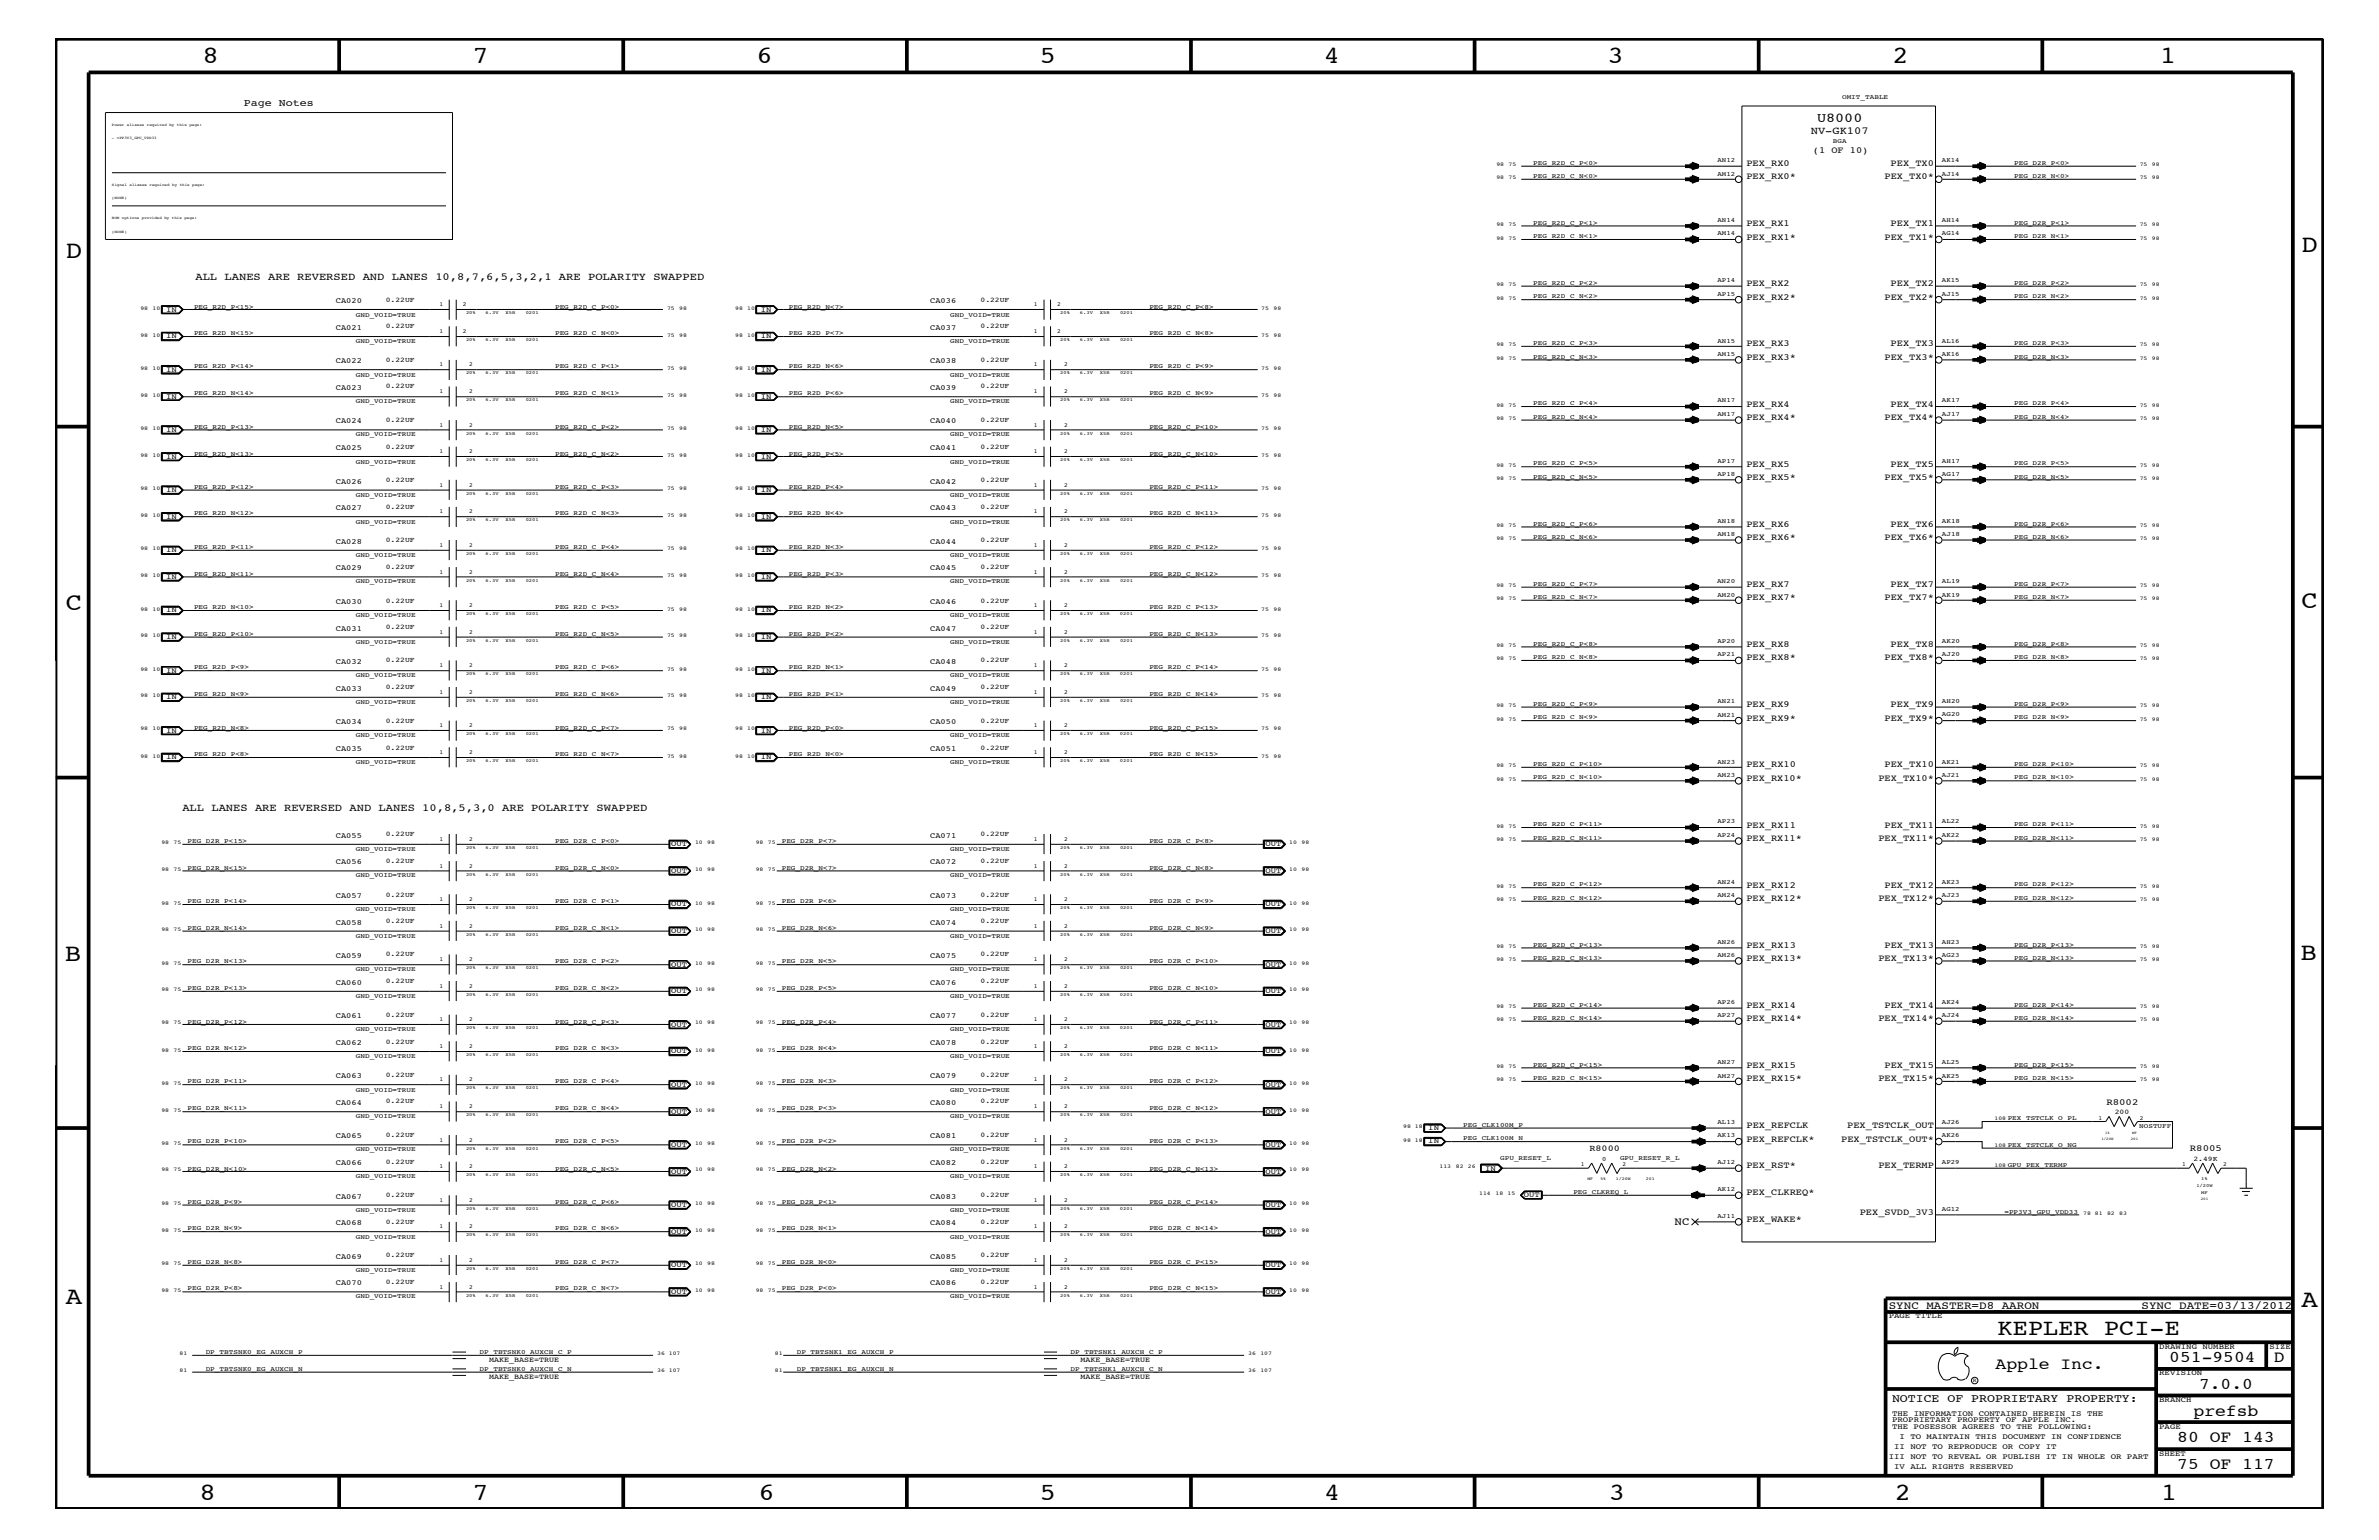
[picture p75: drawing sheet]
<svg xmlns="http://www.w3.org/2000/svg" width="432mm" height="279mm" viewBox="0 0 432 279" stroke-linecap="round" stroke-linejoin="round" font-family="sans-serif">
<defs><g id="words">
<g font-size="4.5">
<text x="36.7" y="11.5">8</text>
<text x="85.8" y="11.5">7</text>
<text x="137.3" y="11.5">6</text>
<text x="188.7" y="11.5">5</text>
<text x="240.3" y="11.5">4</text>
<text x="291.8" y="11.5">3</text>
<text x="343.5" y="11.5">2</text>
<text x="392" y="11.5">1</text>
<text x="11.9" y="46.8">D</text>
<text x="417.7" y="45.7">D</text>
<text x="11.9" y="110.6">C</text>
<text x="417.7" y="110.4">C</text>
<text x="11.8" y="174.3">B</text>
<text x="417.6" y="174.2">B</text>
<text x="11.9" y="236.7">A</text>
<text x="417.7" y="237.1">A</text>
<text x="36.2" y="272.1">8</text>
<text x="85.8" y="272.1">7</text>
<text x="137.7" y="272.1">6</text>
<text x="188.7" y="272.1">5</text>
<text x="240.4" y="272.1">4</text>
<text x="292" y="272.1">3</text>
<text x="343.9" y="272.1">2</text>
<text x="392.2" y="272.1">1</text>
</g>
<text font-size="4.1" x="362.6" y="242.3">KEPLER PCI-E</text>
<g font-size="3">
<text x="362.2" y="248.4">Apple Inc.</text>
<text x="393.7" y="247.1">051-9504</text>
<text x="399.2" y="252">7.0.0</text>
<text x="412.7" y="247.1">D</text>
<text x="398.1" y="256.8">prefsb</text>
<text x="395.2" y="261.6">80 OF 143</text>
<text x="395.2" y="266.6">75 OF 117</text>
</g>
<text font-size="2.5" x="329.8" y="22.1">U8000</text>
<text font-size="2.1" x="343.4" y="254.4">NOTICE OF PROPRIETARY PROPERTY:</text>
<g font-size="2">
<text x="304" y="222.3">NC</text>
<text x="342.8" y="237.4">SYNC_MASTER=D8_AARON</text>
<text x="388.7" y="237.4">SYNC_DATE=03/13/2012</text>
</g>
<g font-size="1.9">
<text x="44.3" y="19.2">Page Notes</text>
<text x="328.7" y="24.3">NV-GK107</text>
<text x="35.5" y="50.7">ALL LANES ARE REVERSED AND LANES 10,8,7,6,5,3,2,1 ARE POLARITY SWAPPED</text>
<text x="33.1" y="147.1">ALL LANES ARE REVERSED AND LANES 10,8,5,3,0 ARE POLARITY SWAPPED</text>
</g>
<g font-size="1.7">
<text x="329.1" y="27.8">(1 OF 10)</text>
<text x="317" y="32.5">PEX_RX0*</text>
<text x="317" y="30.2">PEX_RX0</text>
<text x="342.1" y="32.5">PEX_TX0*</text>
<text x="343.2" y="30.2">PEX_TX0</text>
<text x="317" y="41">PEX_RX1</text>
<text x="343.2" y="41">PEX_TX1</text>
<text x="317" y="43.5">PEX_RX1*</text>
<text x="342.1" y="43.5">PEX_TX1*</text>
<text x="317" y="51.9">PEX_RX2</text>
<text x="343.2" y="51.9">PEX_TX2</text>
<text x="317" y="54.4">PEX_RX2*</text>
<text x="342.1" y="54.4">PEX_TX2*</text>
<text x="317" y="65.3">PEX_RX3*</text>
<text x="317" y="62.9">PEX_RX3</text>
<text x="342.1" y="65.3">PEX_TX3*</text>
<text x="343.2" y="62.9">PEX_TX3</text>
<text x="317" y="76.2">PEX_RX4*</text>
<text x="317" y="73.8">PEX_RX4</text>
<text x="342.1" y="76.2">PEX_TX4*</text>
<text x="343.2" y="73.8">PEX_TX4</text>
<text x="317" y="84.7">PEX_RX5</text>
<text x="317" y="87.1">PEX_RX5*</text>
<text x="342.1" y="87.1">PEX_TX5*</text>
<text x="343.2" y="84.7">PEX_TX5</text>
<text x="317" y="95.6">PEX_RX6</text>
<text x="343.2" y="95.6">PEX_TX6</text>
<text x="317" y="98">PEX_RX6*</text>
<text x="342.1" y="98">PEX_TX6*</text>
<text x="317" y="106.5">PEX_RX7</text>
<text x="343.2" y="106.5">PEX_TX7</text>
<text x="317" y="108.9">PEX_RX7*</text>
<text x="342.1" y="108.9">PEX_TX7*</text>
<text x="317" y="119.8">PEX_RX8*</text>
<text x="317" y="117.4">PEX_RX8</text>
<text x="342.1" y="119.8">PEX_TX8*</text>
<text x="343.2" y="117.4">PEX_TX8</text>
<text x="317" y="130.8">PEX_RX9*</text>
<text x="317" y="128.3">PEX_RX9</text>
<text x="342.1" y="130.8">PEX_TX9*</text>
<text x="343.2" y="128.3">PEX_TX9</text>
<text x="317" y="141.7">PEX_RX10*</text>
<text x="317" y="139.2">PEX_RX10</text>
<text x="341" y="141.7">PEX_TX10*</text>
<text x="342.1" y="139.2">PEX_TX10</text>
<text x="317" y="152.6">PEX_RX11*</text>
<text x="317" y="150.1">PEX_RX11</text>
<text x="341" y="152.6">PEX_TX11*</text>
<text x="342.1" y="150.1">PEX_TX11</text>
<text x="317" y="161.1">PEX_RX12</text>
<text x="342.1" y="161.1">PEX_TX12</text>
<text x="317" y="163.5">PEX_RX12*</text>
<text x="341" y="163.5">PEX_TX12*</text>
<text x="317" y="172">PEX_RX13</text>
<text x="342.1" y="172">PEX_TX13</text>
<text x="317" y="174.4">PEX_RX13*</text>
<text x="341" y="174.4">PEX_TX13*</text>
<text x="317" y="185.3">PEX_RX14*</text>
<text x="317" y="182.9">PEX_RX14</text>
<text x="341" y="185.3">PEX_TX14*</text>
<text x="342.1" y="182.9">PEX_TX14</text>
<text x="317" y="193.7">PEX_RX15</text>
<text x="317" y="196.2">PEX_RX15*</text>
<text x="341" y="196.2">PEX_TX15*</text>
<text x="342.1" y="193.7">PEX_TX15</text>
<text x="382.3" y="200.4">R8002</text>
<text x="317" y="207.1">PEX_REFCLK*</text>
<text x="317" y="204.7">PEX_REFCLK</text>
<text x="334.2" y="207.1">PEX_TSTCLK_OUT*</text>
<text x="335.3" y="204.7">PEX_TSTCLK_OUT</text>
<text x="397.5" y="208.9">R8005</text>
<text x="317" y="211.9">PEX_RST*</text>
<text x="341" y="211.9">PEX_TERMP</text>
<text x="317" y="221.7">PEX_WAKE*</text>
<text x="317" y="216.9">PEX_CLKREQ*</text>
<text x="337.6" y="220.4">PEX_SVDD_3V3</text>
</g>
<text font-size="1.6" x="288.5" y="208.9">R8000</text>
<g font-size="1.4">
<text x="30.1" y="56.6">IN</text>
<text x="61" y="59.8">CA021</text>
<text x="61" y="55">CA020</text>
<text x="138.1" y="56.6">IN</text>
<text x="168.8" y="55">CA036</text>
<text x="168.8" y="59.8">CA037</text>
<text x="30.1" y="61.4">IN</text>
<text x="61" y="65.9">CA022</text>
<text x="138.1" y="61.4">IN</text>
<text x="168.8" y="65.9">CA038</text>
<text x="30.1" y="67.5">IN</text>
<text x="61" y="70.7">CA023</text>
<text x="138.1" y="67.5">IN</text>
<text x="168.8" y="70.7">CA039</text>
<text x="30.1" y="72.3">IN</text>
<text x="61" y="76.8">CA024</text>
<text x="138.1" y="72.3">IN</text>
<text x="168.8" y="76.8">CA040</text>
<text x="30.1" y="78.3">IN</text>
<text x="30.1" y="83.3">IN</text>
<text x="61" y="81.6">CA025</text>
<text x="138.1" y="78.3">IN</text>
<text x="138.1" y="83.3">IN</text>
<text x="168.8" y="81.6">CA041</text>
<text x="30.1" y="89.3">IN</text>
<text x="61" y="87.7">CA026</text>
<text x="138.1" y="89.3">IN</text>
<text x="168.8" y="87.7">CA042</text>
<text x="30.1" y="94.2">IN</text>
<text x="61" y="92.6">CA027</text>
<text x="138.1" y="94.2">IN</text>
<text x="168.8" y="92.6">CA043</text>
<text x="30.1" y="100.2">IN</text>
<text x="61" y="98.7">CA028</text>
<text x="138.1" y="100.2">IN</text>
<text x="168.8" y="98.7">CA044</text>
<text x="30.1" y="105">IN</text>
<text x="61" y="103.5">CA029</text>
<text x="138.1" y="105">IN</text>
<text x="168.8" y="103.5">CA045</text>
<text x="30.1" y="111.1">IN</text>
<text x="61" y="109.5">CA030</text>
<text x="138.1" y="111.1">IN</text>
<text x="168.8" y="109.5">CA046</text>
<text x="30.1" y="115.9">IN</text>
<text x="61" y="114.4">CA031</text>
<text x="138.1" y="115.9">IN</text>
<text x="168.8" y="114.4">CA047</text>
<text x="30.1" y="122">IN</text>
<text x="61" y="120.4">CA032</text>
<text x="61" y="125.3">CA033</text>
<text x="138.1" y="122">IN</text>
<text x="168.8" y="120.4">CA048</text>
<text x="168.8" y="125.3">CA049</text>
<text x="30.1" y="126.9">IN</text>
<text x="61" y="131.3">CA034</text>
<text x="138.1" y="126.9">IN</text>
<text x="168.8" y="131.3">CA050</text>
<text x="30.1" y="137.8">IN</text>
<text x="30.1" y="133">IN</text>
<text x="61" y="136.2">CA035</text>
<text x="138.1" y="133">IN</text>
<text x="138.1" y="137.8">IN</text>
<text x="168.8" y="136.2">CA051</text>
<text x="61" y="152">CA055</text>
<text x="121.8" y="153.5">OUT</text>
<text x="168.8" y="152">CA071</text>
<text x="229.7" y="153.5">OUT</text>
<text x="61" y="156.8">CA056</text>
<text x="121.8" y="158.4">OUT</text>
<text x="168.8" y="156.8">CA072</text>
<text x="229.7" y="158.4">OUT</text>
<text x="61" y="162.8">CA057</text>
<text x="61" y="167.8">CA058</text>
<text x="121.8" y="164.5">OUT</text>
<text x="168.8" y="162.8">CA073</text>
<text x="168.8" y="167.8">CA074</text>
<text x="229.7" y="164.5">OUT</text>
<text x="61" y="173.8">CA059</text>
<text x="121.8" y="169.3">OUT</text>
<text x="168.8" y="173.8">CA075</text>
<text x="229.7" y="169.3">OUT</text>
<text x="61" y="178.7">CA060</text>
<text x="121.8" y="175.4">OUT</text>
<text x="168.8" y="178.7">CA076</text>
<text x="229.7" y="175.4">OUT</text>
<text x="61" y="184.7">CA061</text>
<text x="121.8" y="180.2">OUT</text>
<text x="168.8" y="184.7">CA077</text>
<text x="229.7" y="180.2">OUT</text>
<text x="61" y="189.5">CA062</text>
<text x="121.8" y="186.3">OUT</text>
<text x="121.8" y="191.1">OUT</text>
<text x="168.8" y="189.5">CA078</text>
<text x="229.7" y="186.3">OUT</text>
<text x="229.7" y="191.1">OUT</text>
<text x="61" y="195.6">CA063</text>
<text x="121.8" y="197.2">OUT</text>
<text x="168.8" y="195.6">CA079</text>
<text x="229.7" y="197.2">OUT</text>
<text x="61" y="200.4">CA064</text>
<text x="121.8" y="202">OUT</text>
<text x="168.8" y="200.4">CA080</text>
<text x="229.7" y="202">OUT</text>
<text x="61" y="206.5">CA065</text>
<text x="121.8" y="208.1">OUT</text>
<text x="168.8" y="206.5">CA081</text>
<text x="229.7" y="208.1">OUT</text>
<text x="259.2" y="205.1">IN</text>
<text x="259.2" y="207.5">IN</text>
<text x="61" y="211.4">CA066</text>
<text x="121.8" y="213">OUT</text>
<text x="168.8" y="211.4">CA082</text>
<text x="229.7" y="213">OUT</text>
<text x="269.6" y="212.4">IN</text>
<text x="61" y="217.5">CA067</text>
<text x="121.8" y="219">OUT</text>
<text x="168.8" y="217.5">CA083</text>
<text x="229.7" y="219">OUT</text>
<text x="276.6" y="217.2">OUT</text>
<text x="61" y="222.3">CA068</text>
<text x="121.8" y="223.9">OUT</text>
<text x="168.8" y="222.3">CA084</text>
<text x="229.7" y="223.9">OUT</text>
<text x="61" y="228.4">CA069</text>
<text x="61" y="233.2">CA070</text>
<text x="121.8" y="229.9">OUT</text>
<text x="168.8" y="228.4">CA085</text>
<text x="168.8" y="233.2">CA086</text>
<text x="229.7" y="229.9">OUT</text>
<text x="121.8" y="234.7">OUT</text>
<text x="229.7" y="234.7">OUT</text>
<text x="342.8" y="239.2">PAGE TITLE</text>
<text x="391.9" y="244.7">DRAWING NUMBER</text>
<text x="411.9" y="244.7">SIZE</text>
<text x="88.8" y="250.1">MAKE_BASE=TRUE</text>
<text x="88.8" y="247.1">MAKE_BASE=TRUE</text>
<text x="196.1" y="250.1">MAKE_BASE=TRUE</text>
<text x="196.1" y="247.1">MAKE_BASE=TRUE</text>
<text x="391.9" y="249.5">REVISION</text>
<text x="343.4" y="256.8">THE INFORMATION CONTAINED HEREIN IS THE</text>
<text x="391.9" y="254.4">BRANCH</text>
<text x="343.4" y="258">PROPRIETARY PROPERTY OF APPLE INC.</text>
<text x="343.4" y="259.3">THE POSESSOR AGREES TO THE FOLLOWING:</text>
<text x="343.8" y="262.9">II NOT TO REPRODUCE OR COPY IT</text>
<text x="344.8" y="261.1">I TO MAINTAIN THIS DOCUMENT IN CONFIDENCE</text>
<text x="391.9" y="259.3">PAGE</text>
<text x="342.8" y="264.7">III NOT TO REVEAL OR PUBLISH IT IN WHOLE OR PART</text>
<text x="343.8" y="266.6">IV ALL RIGHTS RESERVED</text>
<text x="391.9" y="264.1">SHEET</text>
</g>
<g font-size="1.3">
<text x="70" y="59.5">0.22UF</text>
<text x="70" y="54.7">0.22UF</text>
<text x="178" y="54.7">0.22UF</text>
<text x="178" y="59.5">0.22UF</text>
<text x="70" y="65.6">0.22UF</text>
<text x="178" y="65.6">0.22UF</text>
<text x="70" y="70.5">0.22UF</text>
<text x="178" y="70.5">0.22UF</text>
<text x="70" y="76.6">0.22UF</text>
<text x="178" y="76.6">0.22UF</text>
<text x="70" y="81.4">0.22UF</text>
<text x="178" y="81.4">0.22UF</text>
<text x="70" y="87.5">0.22UF</text>
<text x="178" y="87.5">0.22UF</text>
<text x="70" y="92.3">0.22UF</text>
<text x="178" y="92.3">0.22UF</text>
<text x="70" y="98.4">0.22UF</text>
<text x="178" y="98.4">0.22UF</text>
<text x="70" y="103.2">0.22UF</text>
<text x="178" y="103.2">0.22UF</text>
<text x="70" y="109.3">0.22UF</text>
<text x="178" y="109.3">0.22UF</text>
<text x="70" y="114.2">0.22UF</text>
<text x="178" y="114.2">0.22UF</text>
<text x="70" y="120.2">0.22UF</text>
<text x="70" y="125.1">0.22UF</text>
<text x="178" y="120.2">0.22UF</text>
<text x="178" y="125.1">0.22UF</text>
<text x="70" y="131.1">0.22UF</text>
<text x="178" y="131.1">0.22UF</text>
<text x="70" y="136">0.22UF</text>
<text x="178" y="136">0.22UF</text>
<text x="70" y="151.8">0.22UF</text>
<text x="178" y="151.8">0.22UF</text>
<text x="70" y="156.6">0.22UF</text>
<text x="178" y="156.6">0.22UF</text>
<text x="70" y="162.7">0.22UF</text>
<text x="70" y="167.5">0.22UF</text>
<text x="178" y="162.7">0.22UF</text>
<text x="178" y="167.5">0.22UF</text>
<text x="70" y="173.5">0.22UF</text>
<text x="178" y="173.5">0.22UF</text>
<text x="70" y="178.4">0.22UF</text>
<text x="178" y="178.4">0.22UF</text>
<text x="70" y="184.4">0.22UF</text>
<text x="178" y="184.4">0.22UF</text>
<text x="70" y="189.3">0.22UF</text>
<text x="178" y="189.3">0.22UF</text>
<text x="70" y="195.4">0.22UF</text>
<text x="178" y="195.4">0.22UF</text>
<text x="70" y="200.2">0.22UF</text>
<text x="178" y="200.2">0.22UF</text>
<text x="383.8" y="202.1">200</text>
<text x="70" y="206.3">0.22UF</text>
<text x="178" y="206.3">0.22UF</text>
<text x="70" y="211.1">0.22UF</text>
<text x="178" y="211.1">0.22UF</text>
<text x="398.1" y="210.7">2.49K</text>
<text x="70" y="217.2">0.22UF</text>
<text x="178" y="217.2">0.22UF</text>
<text x="70" y="222">0.22UF</text>
<text x="178" y="222">0.22UF</text>
<text x="70" y="228.1">0.22UF</text>
<text x="70" y="232.9">0.22UF</text>
<text x="178" y="228.1">0.22UF</text>
<text x="178" y="232.9">0.22UF</text>
</g>
<g font-size="1.2">
<text x="334.3" y="18">OMIT_TABLE</text>
<text x="278.3" y="29.9">PEG_R2D_C_P&lt;0&gt;</text>
<text x="311.7" y="29.4">AN12</text>
<text x="332.7" y="26">BGA</text>
<text x="352.5" y="29.4">AK14</text>
<text x="365.6" y="29.9">PEG_D2R_P&lt;0&gt;</text>
<text x="278.3" y="32.3">PEG_R2D_C_N&lt;0&gt;</text>
<text x="311.7" y="31.9">AM12</text>
<text x="352.5" y="31.9">AJ14</text>
<text x="365.6" y="32.3">PEG_D2R_N&lt;0&gt;</text>
<text x="278.3" y="40.8">PEG_R2D_C_P&lt;1&gt;</text>
<text x="311.7" y="40.3">AN14</text>
<text x="352.5" y="40.3">AH14</text>
<text x="365.6" y="40.8">PEG_D2R_P&lt;1&gt;</text>
<text x="278.3" y="43.2">PEG_R2D_C_N&lt;1&gt;</text>
<text x="311.7" y="42.7">AM14</text>
<text x="352.5" y="42.7">AG14</text>
<text x="365.6" y="43.2">PEG_D2R_N&lt;1&gt;</text>
<text x="278.3" y="51.7">PEG_R2D_C_P&lt;2&gt;</text>
<text x="311.7" y="51.3">AP14</text>
<text x="311.7" y="53.6">AP15</text>
<text x="352.5" y="51.3">AK15</text>
<text x="352.5" y="53.6">AJ15</text>
<text x="365.6" y="51.7">PEG_D2R_P&lt;2&gt;</text>
<text x="35.2" y="56">PEG_R2D_P&lt;15&gt;</text>
<text x="64.6" y="57.4">GND_VOID=TRUE</text>
<text x="100.8" y="56">PEG_R2D_C_P&lt;0&gt;</text>
<text x="143.2" y="56">PEG_R2D_N&lt;7&gt;</text>
<text x="172.5" y="57.4">GND_VOID=TRUE</text>
<text x="208.6" y="56">PEG_R2D_C_P&lt;8&gt;</text>
<text x="278.3" y="54.1">PEG_R2D_C_N&lt;2&gt;</text>
<text x="365.6" y="54.1">PEG_D2R_N&lt;2&gt;</text>
<text x="35.2" y="60.8">PEG_R2D_N&lt;15&gt;</text>
<text x="64.6" y="62.3">GND_VOID=TRUE</text>
<text x="100.8" y="60.8">PEG_R2D_C_N&lt;0&gt;</text>
<text x="143.2" y="60.8">PEG_R2D_P&lt;7&gt;</text>
<text x="172.5" y="62.3">GND_VOID=TRUE</text>
<text x="208.6" y="60.8">PEG_R2D_C_N&lt;8&gt;</text>
<text x="278.3" y="65.1">PEG_R2D_C_N&lt;3&gt;</text>
<text x="278.3" y="62.6">PEG_R2D_C_P&lt;3&gt;</text>
<text x="311.7" y="64.5">AM15</text>
<text x="311.7" y="62.2">AN15</text>
<text x="352.5" y="64.5">AK16</text>
<text x="352.5" y="62.2">AL16</text>
<text x="365.6" y="62.6">PEG_D2R_P&lt;3&gt;</text>
<text x="365.6" y="65.1">PEG_D2R_N&lt;3&gt;</text>
<text x="35.2" y="66.8">PEG_R2D_P&lt;14&gt;</text>
<text x="35.2" y="71.7">PEG_R2D_N&lt;14&gt;</text>
<text x="64.6" y="68.4">GND_VOID=TRUE</text>
<text x="100.8" y="66.8">PEG_R2D_C_P&lt;1&gt;</text>
<text x="100.8" y="71.7">PEG_R2D_C_N&lt;1&gt;</text>
<text x="143.2" y="66.8">PEG_R2D_N&lt;6&gt;</text>
<text x="143.2" y="71.7">PEG_R2D_P&lt;6&gt;</text>
<text x="172.5" y="68.4">GND_VOID=TRUE</text>
<text x="208.6" y="66.8">PEG_R2D_C_P&lt;9&gt;</text>
<text x="208.6" y="71.7">PEG_R2D_C_N&lt;9&gt;</text>
<text x="35.2" y="77.8">PEG_R2D_P&lt;13&gt;</text>
<text x="64.6" y="73.2">GND_VOID=TRUE</text>
<text x="100.8" y="77.8">PEG_R2D_C_P&lt;2&gt;</text>
<text x="143.2" y="77.8">PEG_R2D_N&lt;5&gt;</text>
<text x="172.5" y="73.2">GND_VOID=TRUE</text>
<text x="208.6" y="77.8">PEG_R2D_C_P&lt;10&gt;</text>
<text x="278.3" y="76">PEG_R2D_C_N&lt;4&gt;</text>
<text x="278.3" y="73.5">PEG_R2D_C_P&lt;4&gt;</text>
<text x="311.7" y="75.5">AM17</text>
<text x="311.7" y="73">AN17</text>
<text x="352.5" y="73">AK17</text>
<text x="352.5" y="75.5">AJ17</text>
<text x="365.6" y="73.5">PEG_D2R_P&lt;4&gt;</text>
<text x="365.6" y="76">PEG_D2R_N&lt;4&gt;</text>
<text x="35.2" y="82.7">PEG_R2D_N&lt;13&gt;</text>
<text x="64.6" y="79.2">GND_VOID=TRUE</text>
<text x="100.8" y="82.7">PEG_R2D_C_N&lt;2&gt;</text>
<text x="143.2" y="82.7">PEG_R2D_P&lt;5&gt;</text>
<text x="172.5" y="79.2">GND_VOID=TRUE</text>
<text x="208.6" y="82.7">PEG_R2D_C_N&lt;10&gt;</text>
<text x="311.7" y="83.9">AP17</text>
<text x="352.5" y="83.9">AH17</text>
<text x="35.2" y="88.7">PEG_R2D_P&lt;12&gt;</text>
<text x="64.6" y="84.1">GND_VOID=TRUE</text>
<text x="100.8" y="88.7">PEG_R2D_C_P&lt;3&gt;</text>
<text x="143.2" y="88.7">PEG_R2D_P&lt;4&gt;</text>
<text x="172.5" y="84.1">GND_VOID=TRUE</text>
<text x="208.6" y="88.7">PEG_R2D_C_P&lt;11&gt;</text>
<text x="278.3" y="86.9">PEG_R2D_C_N&lt;5&gt;</text>
<text x="278.3" y="84.4">PEG_R2D_C_P&lt;5&gt;</text>
<text x="311.7" y="86.4">AP18</text>
<text x="352.5" y="86.4">AG17</text>
<text x="365.6" y="84.4">PEG_D2R_P&lt;5&gt;</text>
<text x="365.6" y="86.9">PEG_D2R_N&lt;5&gt;</text>
<text x="35.2" y="93.5">PEG_R2D_N&lt;12&gt;</text>
<text x="64.6" y="90.1">GND_VOID=TRUE</text>
<text x="64.6" y="95">GND_VOID=TRUE</text>
<text x="100.8" y="93.5">PEG_R2D_C_N&lt;3&gt;</text>
<text x="143.2" y="93.5">PEG_R2D_N&lt;4&gt;</text>
<text x="172.5" y="90.1">GND_VOID=TRUE</text>
<text x="172.5" y="95">GND_VOID=TRUE</text>
<text x="208.6" y="93.5">PEG_R2D_C_N&lt;11&gt;</text>
<text x="278.3" y="95.4">PEG_R2D_C_P&lt;6&gt;</text>
<text x="311.7" y="94.9">AN18</text>
<text x="352.5" y="94.9">AK18</text>
<text x="365.6" y="95.4">PEG_D2R_P&lt;6&gt;</text>
<text x="35.2" y="99.6">PEG_R2D_P&lt;11&gt;</text>
<text x="64.6" y="101">GND_VOID=TRUE</text>
<text x="100.8" y="99.6">PEG_R2D_C_P&lt;4&gt;</text>
<text x="143.2" y="99.6">PEG_R2D_N&lt;3&gt;</text>
<text x="172.5" y="101">GND_VOID=TRUE</text>
<text x="208.6" y="99.6">PEG_R2D_C_P&lt;12&gt;</text>
<text x="278.3" y="97.7">PEG_R2D_C_N&lt;6&gt;</text>
<text x="311.7" y="97.3">AM18</text>
<text x="352.5" y="97.3">AJ18</text>
<text x="365.6" y="97.7">PEG_D2R_N&lt;6&gt;</text>
<text x="35.2" y="104.4">PEG_R2D_N&lt;11&gt;</text>
<text x="64.6" y="105.9">GND_VOID=TRUE</text>
<text x="100.8" y="104.4">PEG_R2D_C_N&lt;4&gt;</text>
<text x="143.2" y="104.4">PEG_R2D_P&lt;3&gt;</text>
<text x="172.5" y="105.9">GND_VOID=TRUE</text>
<text x="208.6" y="104.4">PEG_R2D_C_N&lt;12&gt;</text>
<text x="278.3" y="106.3">PEG_R2D_C_P&lt;7&gt;</text>
<text x="311.7" y="105.8">AN20</text>
<text x="352.5" y="105.8">AL19</text>
<text x="365.6" y="106.3">PEG_D2R_P&lt;7&gt;</text>
<text x="35.2" y="110.5">PEG_R2D_N&lt;10&gt;</text>
<text x="64.6" y="112">GND_VOID=TRUE</text>
<text x="100.8" y="110.5">PEG_R2D_C_P&lt;5&gt;</text>
<text x="143.2" y="110.5">PEG_R2D_N&lt;2&gt;</text>
<text x="172.5" y="112">GND_VOID=TRUE</text>
<text x="208.6" y="110.5">PEG_R2D_C_P&lt;13&gt;</text>
<text x="278.3" y="108.7">PEG_R2D_C_N&lt;7&gt;</text>
<text x="311.7" y="108.2">AM20</text>
<text x="352.5" y="108.2">AK19</text>
<text x="365.6" y="108.7">PEG_D2R_N&lt;7&gt;</text>
<text x="35.2" y="115.3">PEG_R2D_P&lt;10&gt;</text>
<text x="64.6" y="116.8">GND_VOID=TRUE</text>
<text x="100.8" y="115.3">PEG_R2D_C_N&lt;5&gt;</text>
<text x="143.2" y="115.3">PEG_R2D_P&lt;2&gt;</text>
<text x="172.5" y="116.8">GND_VOID=TRUE</text>
<text x="208.6" y="115.3">PEG_R2D_C_N&lt;13&gt;</text>
<text x="278.3" y="117.2">PEG_R2D_C_P&lt;8&gt;</text>
<text x="278.3" y="119.6">PEG_R2D_C_N&lt;8&gt;</text>
<text x="311.7" y="119.1">AP21</text>
<text x="311.7" y="116.7">AP20</text>
<text x="352.5" y="119.1">AJ20</text>
<text x="352.5" y="116.7">AK20</text>
<text x="365.6" y="117.2">PEG_D2R_P&lt;8&gt;</text>
<text x="365.6" y="119.6">PEG_D2R_N&lt;8&gt;</text>
<text x="35.2" y="121.4">PEG_R2D_P&lt;9&gt;</text>
<text x="64.6" y="122.9">GND_VOID=TRUE</text>
<text x="100.8" y="121.4">PEG_R2D_C_P&lt;6&gt;</text>
<text x="143.2" y="121.4">PEG_R2D_N&lt;1&gt;</text>
<text x="172.5" y="122.9">GND_VOID=TRUE</text>
<text x="208.6" y="121.4">PEG_R2D_C_P&lt;14&gt;</text>
<text x="35.2" y="126.3">PEG_R2D_N&lt;9&gt;</text>
<text x="64.6" y="127.7">GND_VOID=TRUE</text>
<text x="100.8" y="126.3">PEG_R2D_C_N&lt;6&gt;</text>
<text x="143.2" y="126.3">PEG_R2D_P&lt;1&gt;</text>
<text x="172.5" y="127.7">GND_VOID=TRUE</text>
<text x="208.6" y="126.3">PEG_R2D_C_N&lt;14&gt;</text>
<text x="278.3" y="128">PEG_R2D_C_P&lt;9&gt;</text>
<text x="278.3" y="130.5">PEG_R2D_C_N&lt;9&gt;</text>
<text x="311.7" y="130">AM21</text>
<text x="311.7" y="127.6">AN21</text>
<text x="352.5" y="130">AG20</text>
<text x="352.5" y="127.6">AH20</text>
<text x="365.6" y="128">PEG_D2R_P&lt;9&gt;</text>
<text x="365.6" y="130.5">PEG_D2R_N&lt;9&gt;</text>
<text x="35.2" y="137.2">PEG_R2D_P&lt;8&gt;</text>
<text x="35.2" y="132.4">PEG_R2D_N&lt;8&gt;</text>
<text x="64.6" y="133.8">GND_VOID=TRUE</text>
<text x="100.8" y="132.4">PEG_R2D_C_P&lt;7&gt;</text>
<text x="100.8" y="137.2">PEG_R2D_C_N&lt;7&gt;</text>
<text x="143.2" y="132.4">PEG_R2D_P&lt;0&gt;</text>
<text x="143.2" y="137.2">PEG_R2D_N&lt;0&gt;</text>
<text x="172.5" y="133.8">GND_VOID=TRUE</text>
<text x="208.6" y="132.4">PEG_R2D_C_P&lt;15&gt;</text>
<text x="208.6" y="137.2">PEG_R2D_C_N&lt;15&gt;</text>
<text x="64.6" y="138.6">GND_VOID=TRUE</text>
<text x="172.5" y="138.6">GND_VOID=TRUE</text>
<text x="278.3" y="139">PEG_R2D_C_P&lt;10&gt;</text>
<text x="278.3" y="141.4">PEG_R2D_C_N&lt;10&gt;</text>
<text x="311.7" y="140.9">AM23</text>
<text x="311.7" y="138.5">AN23</text>
<text x="352.5" y="138.5">AK21</text>
<text x="352.5" y="140.9">AJ21</text>
<text x="365.6" y="141.4">PEG_D2R_N&lt;10&gt;</text>
<text x="365.6" y="139">PEG_D2R_P&lt;10&gt;</text>
<text x="278.3" y="149.9">PEG_R2D_C_P&lt;11&gt;</text>
<text x="311.7" y="149.4">AP23</text>
<text x="352.5" y="149.4">AL22</text>
<text x="365.6" y="149.9">PEG_D2R_P&lt;11&gt;</text>
<text x="34" y="152.9">PEG_D2R_P&lt;15&gt;</text>
<text x="64.6" y="154.4">GND_VOID=TRUE</text>
<text x="100.8" y="152.9">PEG_D2R_C_P&lt;0&gt;</text>
<text x="141.9" y="152.9">PEG_D2R_P&lt;7&gt;</text>
<text x="172.5" y="154.4">GND_VOID=TRUE</text>
<text x="208.6" y="152.9">PEG_D2R_C_P&lt;8&gt;</text>
<text x="278.3" y="152.3">PEG_R2D_C_N&lt;11&gt;</text>
<text x="311.7" y="151.8">AP24</text>
<text x="352.5" y="151.8">AK22</text>
<text x="365.6" y="152.3">PEG_D2R_N&lt;11&gt;</text>
<text x="34" y="157.8">PEG_D2R_N&lt;15&gt;</text>
<text x="64.6" y="159.2">GND_VOID=TRUE</text>
<text x="100.8" y="157.8">PEG_D2R_C_N&lt;0&gt;</text>
<text x="141.9" y="157.8">PEG_D2R_N&lt;7&gt;</text>
<text x="172.5" y="159.2">GND_VOID=TRUE</text>
<text x="208.6" y="157.8">PEG_D2R_C_N&lt;8&gt;</text>
<text x="278.3" y="160.8">PEG_R2D_C_P&lt;12&gt;</text>
<text x="311.7" y="160.3">AN24</text>
<text x="352.5" y="160.3">AK23</text>
<text x="365.6" y="160.8">PEG_D2R_P&lt;12&gt;</text>
<text x="34" y="163.9">PEG_D2R_P&lt;14&gt;</text>
<text x="64.6" y="165.3">GND_VOID=TRUE</text>
<text x="100.8" y="163.9">PEG_D2R_C_P&lt;1&gt;</text>
<text x="141.9" y="163.9">PEG_D2R_P&lt;6&gt;</text>
<text x="172.5" y="165.3">GND_VOID=TRUE</text>
<text x="208.6" y="163.9">PEG_D2R_C_P&lt;9&gt;</text>
<text x="278.3" y="163.3">PEG_R2D_C_N&lt;12&gt;</text>
<text x="311.7" y="162.8">AM24</text>
<text x="352.5" y="162.8">AJ23</text>
<text x="365.6" y="163.3">PEG_D2R_N&lt;12&gt;</text>
<text x="34" y="168.7">PEG_D2R_N&lt;14&gt;</text>
<text x="64.6" y="170.1">GND_VOID=TRUE</text>
<text x="100.8" y="168.7">PEG_D2R_C_N&lt;1&gt;</text>
<text x="141.9" y="168.7">PEG_D2R_N&lt;6&gt;</text>
<text x="172.5" y="170.1">GND_VOID=TRUE</text>
<text x="208.6" y="168.7">PEG_D2R_C_N&lt;9&gt;</text>
<text x="278.3" y="171.7">PEG_R2D_C_P&lt;13&gt;</text>
<text x="311.7" y="173.7">AM26</text>
<text x="311.7" y="171.2">AN26</text>
<text x="352.5" y="173.7">AG23</text>
<text x="352.5" y="171.2">AH23</text>
<text x="365.6" y="171.7">PEG_D2R_P&lt;13&gt;</text>
<text x="34" y="174.8">PEG_D2R_N&lt;13&gt;</text>
<text x="34" y="179.6">PEG_D2R_P&lt;13&gt;</text>
<text x="64.6" y="176.2">GND_VOID=TRUE</text>
<text x="100.8" y="179.6">PEG_D2R_C_N&lt;2&gt;</text>
<text x="100.8" y="174.8">PEG_D2R_C_P&lt;2&gt;</text>
<text x="141.9" y="174.8">PEG_D2R_N&lt;5&gt;</text>
<text x="141.9" y="179.6">PEG_D2R_P&lt;5&gt;</text>
<text x="172.5" y="176.2">GND_VOID=TRUE</text>
<text x="208.6" y="174.8">PEG_D2R_C_P&lt;10&gt;</text>
<text x="208.6" y="179.6">PEG_D2R_C_N&lt;10&gt;</text>
<text x="278.3" y="174.2">PEG_R2D_C_N&lt;13&gt;</text>
<text x="365.6" y="174.2">PEG_D2R_N&lt;13&gt;</text>
<text x="34" y="185.7">PEG_D2R_P&lt;12&gt;</text>
<text x="64.6" y="181">GND_VOID=TRUE</text>
<text x="100.8" y="185.7">PEG_D2R_C_P&lt;3&gt;</text>
<text x="141.9" y="185.7">PEG_D2R_P&lt;4&gt;</text>
<text x="172.5" y="181">GND_VOID=TRUE</text>
<text x="208.6" y="185.7">PEG_D2R_C_P&lt;11&gt;</text>
<text x="278.3" y="182.7">PEG_R2D_C_P&lt;14&gt;</text>
<text x="278.3" y="185">PEG_R2D_C_N&lt;14&gt;</text>
<text x="311.7" y="184.6">AP27</text>
<text x="311.7" y="182.1">AP26</text>
<text x="352.5" y="184.6">AJ24</text>
<text x="352.5" y="182.1">AK24</text>
<text x="365.6" y="182.7">PEG_D2R_P&lt;14&gt;</text>
<text x="365.6" y="185">PEG_D2R_N&lt;14&gt;</text>
<text x="34" y="190.5">PEG_D2R_N&lt;12&gt;</text>
<text x="64.6" y="187.1">GND_VOID=TRUE</text>
<text x="64.6" y="192">GND_VOID=TRUE</text>
<text x="100.8" y="190.5">PEG_D2R_C_N&lt;3&gt;</text>
<text x="141.9" y="190.5">PEG_D2R_N&lt;4&gt;</text>
<text x="172.5" y="187.1">GND_VOID=TRUE</text>
<text x="172.5" y="192">GND_VOID=TRUE</text>
<text x="208.6" y="190.5">PEG_D2R_C_N&lt;11&gt;</text>
<text x="34" y="196.5">PEG_D2R_P&lt;11&gt;</text>
<text x="100.8" y="196.5">PEG_D2R_C_P&lt;4&gt;</text>
<text x="141.9" y="196.5">PEG_D2R_N&lt;3&gt;</text>
<text x="208.6" y="196.5">PEG_D2R_C_P&lt;12&gt;</text>
<text x="278.3" y="195.9">PEG_R2D_C_N&lt;15&gt;</text>
<text x="278.3" y="193.6">PEG_R2D_C_P&lt;15&gt;</text>
<text x="311.7" y="193.1">AN27</text>
<text x="311.7" y="195.5">AM27</text>
<text x="352.5" y="193.1">AL25</text>
<text x="352.5" y="195.5">AK25</text>
<text x="365.6" y="195.9">PEG_D2R_N&lt;15&gt;</text>
<text x="365.6" y="193.6">PEG_D2R_P&lt;15&gt;</text>
<text x="34" y="201.5">PEG_D2R_N&lt;11&gt;</text>
<text x="64.6" y="198.1">GND_VOID=TRUE</text>
<text x="64.6" y="202.9">GND_VOID=TRUE</text>
<text x="100.8" y="201.5">PEG_D2R_C_N&lt;4&gt;</text>
<text x="141.9" y="201.5">PEG_D2R_P&lt;3&gt;</text>
<text x="172.5" y="198.1">GND_VOID=TRUE</text>
<text x="172.5" y="202.9">GND_VOID=TRUE</text>
<text x="208.6" y="201.5">PEG_D2R_C_N&lt;12&gt;</text>
<text x="311.7" y="204">AL13</text>
<text x="352.5" y="204">AJ26</text>
<text x="364.4" y="203.2">PEX_TSTCLK_O_PL</text>
<text x="34" y="207.5">PEG_D2R_P&lt;10&gt;</text>
<text x="64.6" y="208.9">GND_VOID=TRUE</text>
<text x="100.8" y="207.5">PEG_D2R_C_P&lt;5&gt;</text>
<text x="141.9" y="207.5">PEG_D2R_P&lt;2&gt;</text>
<text x="172.5" y="208.9">GND_VOID=TRUE</text>
<text x="208.6" y="207.5">PEG_D2R_C_P&lt;13&gt;</text>
<text x="265.6" y="204.4">PEG_CLK100M_P</text>
<text x="265.6" y="206.9">PEG_CLK100M_N</text>
<text x="311.7" y="206.4">AK13</text>
<text x="352.5" y="206.4">AK26</text>
<text x="364.4" y="208.1">PEX_TSTCLK_O_NG</text>
<text x="388.3" y="204.7">NOSTUFF</text>
<text x="34" y="212.4">PEG_D2R_N&lt;10&gt;</text>
<text x="64.6" y="213.8">GND_VOID=TRUE</text>
<text x="100.8" y="212.4">PEG_D2R_C_N&lt;5&gt;</text>
<text x="141.9" y="212.4">PEG_D2R_N&lt;2&gt;</text>
<text x="172.5" y="213.8">GND_VOID=TRUE</text>
<text x="208.6" y="212.4">PEG_D2R_C_N&lt;13&gt;</text>
<text x="272.3" y="210.5">GPU_RESET_L</text>
<text x="290.8" y="210.7">0</text>
<text x="294" y="210.5">GPU_RESET_R_L</text>
<text x="311.7" y="211.3">AJ12</text>
<text x="352.5" y="211.3">AP29</text>
<text x="364.4" y="211.7">GPU_PEX_TERMP</text>
<text x="34" y="218.4">PEG_D2R_P&lt;9&gt;</text>
<text x="64.6" y="219.8">GND_VOID=TRUE</text>
<text x="100.8" y="218.4">PEG_D2R_C_P&lt;6&gt;</text>
<text x="141.9" y="218.4">PEG_D2R_P&lt;1&gt;</text>
<text x="172.5" y="219.8">GND_VOID=TRUE</text>
<text x="208.6" y="218.4">PEG_D2R_C_P&lt;14&gt;</text>
<text x="285.6" y="216.6">PEG_CLKREQ_L</text>
<text x="311.7" y="220.9">AJ11</text>
<text x="311.7" y="216.1">AK12</text>
<text x="352.5" y="219.7">AG12</text>
<text x="363.8" y="220.2">=PP3V3_GPU_VDD33</text>
<text x="34" y="223.2">PEG_D2R_N&lt;9&gt;</text>
<text x="64.6" y="224.7">GND_VOID=TRUE</text>
<text x="100.8" y="223.2">PEG_D2R_C_N&lt;6&gt;</text>
<text x="141.9" y="223.2">PEG_D2R_N&lt;1&gt;</text>
<text x="172.5" y="224.7">GND_VOID=TRUE</text>
<text x="208.6" y="223.2">PEG_D2R_C_N&lt;14&gt;</text>
<text x="34" y="229.3">PEG_D2R_N&lt;8&gt;</text>
<text x="64.6" y="230.7">GND_VOID=TRUE</text>
<text x="100.8" y="229.3">PEG_D2R_C_P&lt;7&gt;</text>
<text x="141.9" y="229.3">PEG_D2R_N&lt;0&gt;</text>
<text x="172.5" y="230.7">GND_VOID=TRUE</text>
<text x="208.6" y="229.3">PEG_D2R_C_P&lt;15&gt;</text>
<text x="34" y="234.1">PEG_D2R_P&lt;8&gt;</text>
<text x="64.6" y="235.6">GND_VOID=TRUE</text>
<text x="100.8" y="234.1">PEG_D2R_C_N&lt;7&gt;</text>
<text x="141.9" y="234.1">PEG_D2R_P&lt;0&gt;</text>
<text x="172.5" y="235.6">GND_VOID=TRUE</text>
<text x="208.6" y="234.1">PEG_D2R_C_N&lt;15&gt;</text>
<text x="37.3" y="245.6">DP_TBTSNK0_EG_AUXCH_P</text>
<text x="87" y="245.6">DP_TBTSNK0_AUXCH_C_P</text>
<text x="144.6" y="245.6">DP_TBTSNK1_EG_AUXCH_P</text>
<text x="194.3" y="245.6">DP_TBTSNK1_AUXCH_C_P</text>
<text x="37.3" y="248.7">DP_TBTSNK0_EG_AUXCH_N</text>
<text x="87" y="248.7">DP_TBTSNK0_AUXCH_C_N</text>
<text x="144.6" y="248.7">DP_TBTSNK1_EG_AUXCH_N</text>
<text x="194.3" y="248.7">DP_TBTSNK1_AUXCH_C_N</text>
</g>
<g font-size="1.1">
<text x="79.8" y="55.6">1</text>
<text x="84" y="55.6">2</text>
<text x="187.6" y="55.6">1</text>
<text x="191.9" y="55.6">2</text>
<text x="79.8" y="60.4">1</text>
<text x="84" y="60.4">2</text>
<text x="187.6" y="60.4">1</text>
<text x="191.9" y="60.4">2</text>
<text x="79.8" y="71.3">1</text>
<text x="79.8" y="66.5">1</text>
<text x="85.2" y="71.3">2</text>
<text x="85.2" y="66.5">2</text>
<text x="187.6" y="66.5">1</text>
<text x="187.6" y="71.3">1</text>
<text x="193.1" y="66.5">2</text>
<text x="193.1" y="71.3">2</text>
<text x="79.8" y="77.4">1</text>
<text x="85.2" y="77.4">2</text>
<text x="187.6" y="77.4">1</text>
<text x="193.1" y="77.4">2</text>
<text x="79.8" y="82.2">1</text>
<text x="85.2" y="82.2">2</text>
<text x="187.6" y="82.2">1</text>
<text x="193.1" y="82.2">2</text>
<text x="79.8" y="88.3">1</text>
<text x="85.2" y="88.3">2</text>
<text x="187.6" y="88.3">1</text>
<text x="193.1" y="88.3">2</text>
<text x="79.8" y="93.2">1</text>
<text x="85.2" y="93.2">2</text>
<text x="187.6" y="93.2">1</text>
<text x="193.1" y="93.2">2</text>
<text x="79.8" y="99.3">1</text>
<text x="85.2" y="99.3">2</text>
<text x="187.6" y="99.3">1</text>
<text x="193.1" y="99.3">2</text>
<text x="79.8" y="104.1">1</text>
<text x="85.2" y="104.1">2</text>
<text x="187.6" y="104.1">1</text>
<text x="193.1" y="104.1">2</text>
<text x="79.8" y="110.2">1</text>
<text x="85.2" y="110.2">2</text>
<text x="187.6" y="110.2">1</text>
<text x="193.1" y="110.2">2</text>
<text x="79.8" y="115">1</text>
<text x="85.2" y="115">2</text>
<text x="187.6" y="115">1</text>
<text x="193.1" y="115">2</text>
<text x="79.8" y="121">1</text>
<text x="79.8" y="125.9">1</text>
<text x="85.2" y="121">2</text>
<text x="85.2" y="125.9">2</text>
<text x="187.6" y="121">1</text>
<text x="187.6" y="125.9">1</text>
<text x="193.1" y="121">2</text>
<text x="193.1" y="125.9">2</text>
<text x="79.8" y="131.9">1</text>
<text x="85.2" y="131.9">2</text>
<text x="187.6" y="131.9">1</text>
<text x="193.1" y="131.9">2</text>
<text x="79.8" y="136.9">1</text>
<text x="85.2" y="136.9">2</text>
<text x="187.6" y="136.9">1</text>
<text x="193.1" y="136.9">2</text>
<text x="79.8" y="152.6">1</text>
<text x="85.2" y="152.6">2</text>
<text x="187.6" y="152.6">1</text>
<text x="193.1" y="152.6">2</text>
<text x="79.8" y="157.4">1</text>
<text x="85.2" y="157.4">2</text>
<text x="187.6" y="157.4">1</text>
<text x="193.1" y="157.4">2</text>
<text x="79.8" y="163.5">1</text>
<text x="85.2" y="163.5">2</text>
<text x="187.6" y="163.5">1</text>
<text x="193.1" y="163.5">2</text>
<text x="79.8" y="168.3">1</text>
<text x="85.2" y="168.3">2</text>
<text x="187.6" y="168.3">1</text>
<text x="193.1" y="168.3">2</text>
<text x="79.8" y="174.4">1</text>
<text x="79.8" y="179.3">1</text>
<text x="85.2" y="174.4">2</text>
<text x="85.2" y="179.3">2</text>
<text x="187.6" y="174.4">1</text>
<text x="187.6" y="179.3">1</text>
<text x="193.1" y="174.4">2</text>
<text x="193.1" y="179.3">2</text>
<text x="79.8" y="185.3">1</text>
<text x="85.2" y="185.3">2</text>
<text x="187.6" y="185.3">1</text>
<text x="193.1" y="185.3">2</text>
<text x="79.8" y="190.2">1</text>
<text x="85.2" y="190.2">2</text>
<text x="187.6" y="190.2">1</text>
<text x="193.1" y="190.2">2</text>
<text x="79.8" y="196.2">1</text>
<text x="85.2" y="196.2">2</text>
<text x="187.6" y="196.2">1</text>
<text x="193.1" y="196.2">2</text>
<text x="79.8" y="201">1</text>
<text x="85.2" y="201">2</text>
<text x="187.6" y="201">1</text>
<text x="193.1" y="201">2</text>
<text x="380.9" y="203.1">1</text>
<text x="388.4" y="203.1">2</text>
<text x="79.8" y="207.1">1</text>
<text x="85.2" y="207.1">2</text>
<text x="187.6" y="207.1">1</text>
<text x="193.1" y="207.1">2</text>
<text x="79.8" y="212">1</text>
<text x="85.2" y="212">2</text>
<text x="187.6" y="212">1</text>
<text x="193.1" y="212">2</text>
<text x="286.9" y="211.6">1</text>
<text x="294.5" y="211.6">2</text>
<text x="396.1" y="211.6">1</text>
<text x="403.5" y="211.6">2</text>
<text x="79.8" y="218">1</text>
<text x="85.2" y="218">2</text>
<text x="187.6" y="218">1</text>
<text x="193.1" y="218">2</text>
<text x="79.8" y="222.9">1</text>
<text x="85.2" y="222.9">2</text>
<text x="187.6" y="222.9">1</text>
<text x="193.1" y="222.9">2</text>
<text x="79.8" y="229">1</text>
<text x="79.8" y="233.8">1</text>
<text x="85.2" y="229">2</text>
<text x="85.2" y="233.8">2</text>
<text x="187.6" y="229">1</text>
<text x="187.6" y="233.8">1</text>
<text x="193.1" y="229">2</text>
<text x="193.1" y="233.8">2</text>
</g>
<g font-size="1">
<text x="271.6" y="30.2">98</text>
<text x="271.6" y="32.5">98</text>
<text x="273.8" y="30.2">75</text>
<text x="273.8" y="32.5">75</text>
<text x="388.4" y="30.2">75</text>
<text x="388.4" y="32.5">75</text>
<text x="390.6" y="30.2">98</text>
<text x="390.6" y="32.5">98</text>
<text x="271.6" y="41">98</text>
<text x="273.8" y="41">75</text>
<text x="388.4" y="41">75</text>
<text x="390.6" y="41">98</text>
<text x="271.6" y="43.5">98</text>
<text x="273.8" y="43.5">75</text>
<text x="388.4" y="43.5">75</text>
<text x="390.6" y="43.5">98</text>
<text x="271.6" y="51.9">98</text>
<text x="273.8" y="51.9">75</text>
<text x="388.4" y="51.9">75</text>
<text x="390.6" y="51.9">98</text>
<text x="25.5" y="56.2">98</text>
<text x="27.7" y="56.2">10</text>
<text x="121.1" y="56.2">75</text>
<text x="123.3" y="56.2">98</text>
<text x="133.4" y="56.2">98</text>
<text x="135.6" y="56.2">10</text>
<text x="228.9" y="56.2">75</text>
<text x="231.1" y="56.2">98</text>
<text x="271.6" y="54.4">98</text>
<text x="273.8" y="54.4">75</text>
<text x="388.4" y="54.4">75</text>
<text x="390.6" y="54.4">98</text>
<text x="25.5" y="61.1">98</text>
<text x="27.7" y="61.1">10</text>
<text x="121.1" y="61.1">75</text>
<text x="123.3" y="61.1">98</text>
<text x="133.4" y="61.1">98</text>
<text x="135.6" y="61.1">10</text>
<text x="228.9" y="61.1">75</text>
<text x="231.1" y="61.1">98</text>
<text x="271.6" y="65.3">98</text>
<text x="271.6" y="62.9">98</text>
<text x="273.8" y="65.3">75</text>
<text x="273.8" y="62.9">75</text>
<text x="388.4" y="62.9">75</text>
<text x="388.4" y="65.3">75</text>
<text x="390.6" y="62.9">98</text>
<text x="390.6" y="65.3">98</text>
<text x="25.5" y="72">98</text>
<text x="25.5" y="67.1">98</text>
<text x="27.7" y="72">10</text>
<text x="27.7" y="67.1">10</text>
<text x="121.1" y="67.1">75</text>
<text x="121.1" y="72">75</text>
<text x="123.3" y="67.1">98</text>
<text x="123.3" y="72">98</text>
<text x="133.4" y="67.1">98</text>
<text x="133.4" y="72">98</text>
<text x="135.6" y="67.1">10</text>
<text x="135.6" y="72">10</text>
<text x="228.9" y="67.1">75</text>
<text x="228.9" y="72">75</text>
<text x="231.1" y="67.1">98</text>
<text x="231.1" y="72">98</text>
<text x="271.6" y="76.2">98</text>
<text x="271.6" y="73.8">98</text>
<text x="273.8" y="76.2">75</text>
<text x="273.8" y="73.8">75</text>
<text x="388.4" y="73.8">75</text>
<text x="388.4" y="76.2">75</text>
<text x="390.6" y="73.8">98</text>
<text x="390.6" y="76.2">98</text>
<text x="25.5" y="78">98</text>
<text x="25.5" y="82.8">98</text>
<text x="27.7" y="78">10</text>
<text x="27.7" y="82.8">10</text>
<text x="121.1" y="82.8">75</text>
<text x="121.1" y="78">75</text>
<text x="123.3" y="82.8">98</text>
<text x="123.3" y="78">98</text>
<text x="133.4" y="78">98</text>
<text x="133.4" y="82.8">98</text>
<text x="135.6" y="78">10</text>
<text x="135.6" y="82.8">10</text>
<text x="228.9" y="82.8">75</text>
<text x="228.9" y="78">75</text>
<text x="231.1" y="82.8">98</text>
<text x="231.1" y="78">98</text>
<text x="25.5" y="88.9">98</text>
<text x="27.7" y="88.9">10</text>
<text x="121.1" y="88.9">75</text>
<text x="123.3" y="88.9">98</text>
<text x="133.4" y="88.9">98</text>
<text x="135.6" y="88.9">10</text>
<text x="228.9" y="88.9">75</text>
<text x="231.1" y="88.9">98</text>
<text x="271.6" y="87.1">98</text>
<text x="271.6" y="84.7">98</text>
<text x="273.8" y="87.1">75</text>
<text x="273.8" y="84.7">75</text>
<text x="388.4" y="84.7">75</text>
<text x="388.4" y="87.1">75</text>
<text x="390.6" y="84.7">98</text>
<text x="390.6" y="87.1">98</text>
<text x="25.5" y="93.8">98</text>
<text x="27.7" y="93.8">10</text>
<text x="121.1" y="93.8">75</text>
<text x="123.3" y="93.8">98</text>
<text x="133.4" y="93.8">98</text>
<text x="135.6" y="93.8">10</text>
<text x="228.9" y="93.8">75</text>
<text x="231.1" y="93.8">98</text>
<text x="271.6" y="95.6">98</text>
<text x="273.8" y="95.6">75</text>
<text x="388.4" y="95.6">75</text>
<text x="390.6" y="95.6">98</text>
<text x="25.5" y="99.9">98</text>
<text x="27.7" y="99.9">10</text>
<text x="121.1" y="99.8">75</text>
<text x="123.3" y="99.8">98</text>
<text x="133.4" y="99.9">98</text>
<text x="135.6" y="99.9">10</text>
<text x="228.9" y="99.8">75</text>
<text x="231.1" y="99.8">98</text>
<text x="271.6" y="98">98</text>
<text x="273.8" y="98">75</text>
<text x="388.4" y="98">75</text>
<text x="390.6" y="98">98</text>
<text x="25.5" y="104.7">98</text>
<text x="27.7" y="104.7">10</text>
<text x="121.1" y="104.7">75</text>
<text x="123.3" y="104.7">98</text>
<text x="133.4" y="104.7">98</text>
<text x="135.6" y="104.7">10</text>
<text x="228.9" y="104.7">75</text>
<text x="231.1" y="104.7">98</text>
<text x="271.6" y="106.5">98</text>
<text x="273.8" y="106.5">75</text>
<text x="388.4" y="106.5">75</text>
<text x="390.6" y="106.5">98</text>
<text x="25.5" y="110.8">98</text>
<text x="27.7" y="110.8">10</text>
<text x="121.1" y="110.8">75</text>
<text x="123.3" y="110.8">98</text>
<text x="133.4" y="110.8">98</text>
<text x="135.6" y="110.8">10</text>
<text x="228.9" y="110.8">75</text>
<text x="231.1" y="110.8">98</text>
<text x="271.6" y="108.9">98</text>
<text x="273.8" y="108.9">75</text>
<text x="388.4" y="108.9">75</text>
<text x="390.6" y="108.9">98</text>
<text x="25.5" y="115.6">98</text>
<text x="27.7" y="115.6">10</text>
<text x="121.1" y="115.6">75</text>
<text x="123.3" y="115.6">98</text>
<text x="133.4" y="115.6">98</text>
<text x="135.6" y="115.6">10</text>
<text x="228.9" y="115.6">75</text>
<text x="231.1" y="115.6">98</text>
<text x="271.6" y="117.4">98</text>
<text x="271.6" y="119.8">98</text>
<text x="273.8" y="117.4">75</text>
<text x="273.8" y="119.8">75</text>
<text x="388.4" y="117.4">75</text>
<text x="388.4" y="119.8">75</text>
<text x="390.6" y="117.4">98</text>
<text x="390.6" y="119.8">98</text>
<text x="25.5" y="121.7">98</text>
<text x="27.7" y="121.7">10</text>
<text x="121.1" y="121.7">75</text>
<text x="123.3" y="121.7">98</text>
<text x="133.4" y="121.7">98</text>
<text x="135.6" y="121.7">10</text>
<text x="228.9" y="121.7">75</text>
<text x="231.1" y="121.7">98</text>
<text x="25.5" y="126.5">98</text>
<text x="27.7" y="126.5">10</text>
<text x="121.1" y="126.5">75</text>
<text x="123.3" y="126.5">98</text>
<text x="133.4" y="126.5">98</text>
<text x="135.6" y="126.5">10</text>
<text x="228.9" y="126.5">75</text>
<text x="231.1" y="126.5">98</text>
<text x="271.6" y="128.3">98</text>
<text x="271.6" y="130.8">98</text>
<text x="273.8" y="128.3">75</text>
<text x="273.8" y="130.8">75</text>
<text x="388.4" y="128.3">75</text>
<text x="388.4" y="130.8">75</text>
<text x="390.6" y="128.3">98</text>
<text x="390.6" y="130.8">98</text>
<text x="25.5" y="137.4">98</text>
<text x="25.5" y="132.5">98</text>
<text x="27.7" y="137.4">10</text>
<text x="27.7" y="132.5">10</text>
<text x="121.1" y="132.5">75</text>
<text x="121.1" y="137.4">75</text>
<text x="123.3" y="132.5">98</text>
<text x="123.3" y="137.4">98</text>
<text x="133.4" y="132.5">98</text>
<text x="133.4" y="137.4">98</text>
<text x="135.6" y="132.5">10</text>
<text x="135.6" y="137.4">10</text>
<text x="228.9" y="132.5">75</text>
<text x="228.9" y="137.4">75</text>
<text x="231.1" y="132.5">98</text>
<text x="231.1" y="137.4">98</text>
<text x="271.6" y="139.2">98</text>
<text x="271.6" y="141.7">98</text>
<text x="273.8" y="139.2">75</text>
<text x="273.8" y="141.7">75</text>
<text x="388.4" y="141.7">75</text>
<text x="388.4" y="139.2">75</text>
<text x="390.6" y="141.7">98</text>
<text x="390.6" y="139.2">98</text>
<text x="29.3" y="153.2">98</text>
<text x="31.5" y="153.2">75</text>
<text x="126.2" y="153.2">10</text>
<text x="128.4" y="153.2">98</text>
<text x="137.2" y="153.2">98</text>
<text x="139.4" y="153.2">75</text>
<text x="234" y="153.2">10</text>
<text x="236.2" y="153.2">98</text>
<text x="271.6" y="150.1">98</text>
<text x="271.6" y="152.6">98</text>
<text x="273.8" y="150.1">75</text>
<text x="273.8" y="152.6">75</text>
<text x="388.4" y="152.6">75</text>
<text x="388.4" y="150.1">75</text>
<text x="390.6" y="152.6">98</text>
<text x="390.6" y="150.1">98</text>
<text x="29.3" y="158">98</text>
<text x="31.5" y="158">75</text>
<text x="126.2" y="158">10</text>
<text x="128.4" y="158">98</text>
<text x="137.2" y="158">98</text>
<text x="139.4" y="158">75</text>
<text x="234" y="158">10</text>
<text x="236.2" y="158">98</text>
<text x="271.6" y="161.1">98</text>
<text x="273.8" y="161.1">75</text>
<text x="388.4" y="161.1">75</text>
<text x="390.6" y="161.1">98</text>
<text x="29.3" y="164.1">98</text>
<text x="31.5" y="164.1">75</text>
<text x="126.2" y="164.1">10</text>
<text x="128.4" y="164.1">98</text>
<text x="137.2" y="164.1">98</text>
<text x="139.4" y="164.1">75</text>
<text x="234" y="164.1">10</text>
<text x="236.2" y="164.1">98</text>
<text x="271.6" y="163.5">98</text>
<text x="273.8" y="163.5">75</text>
<text x="388.4" y="163.5">75</text>
<text x="390.6" y="163.5">98</text>
<text x="29.3" y="168.9">98</text>
<text x="31.5" y="168.9">75</text>
<text x="126.2" y="168.9">10</text>
<text x="128.4" y="168.9">98</text>
<text x="137.2" y="168.9">98</text>
<text x="139.4" y="168.9">75</text>
<text x="234" y="168.9">10</text>
<text x="236.2" y="168.9">98</text>
<text x="271.6" y="172">98</text>
<text x="273.8" y="172">75</text>
<text x="388.4" y="172">75</text>
<text x="390.6" y="172">98</text>
<text x="29.3" y="175">98</text>
<text x="29.3" y="179.9">98</text>
<text x="31.5" y="175">75</text>
<text x="31.5" y="179.9">75</text>
<text x="126.2" y="175">10</text>
<text x="126.2" y="179.9">10</text>
<text x="128.4" y="175">98</text>
<text x="128.4" y="179.9">98</text>
<text x="137.2" y="175">98</text>
<text x="137.2" y="179.9">98</text>
<text x="139.4" y="175">75</text>
<text x="139.4" y="179.9">75</text>
<text x="234" y="175">10</text>
<text x="234" y="179.9">10</text>
<text x="236.2" y="175">98</text>
<text x="236.2" y="179.9">98</text>
<text x="271.6" y="174.4">98</text>
<text x="273.8" y="174.4">75</text>
<text x="388.4" y="174.4">75</text>
<text x="390.6" y="174.4">98</text>
<text x="29.3" y="185.9">98</text>
<text x="31.5" y="185.9">75</text>
<text x="126.2" y="185.9">10</text>
<text x="128.4" y="185.9">98</text>
<text x="137.2" y="185.9">98</text>
<text x="139.4" y="185.9">75</text>
<text x="234" y="185.9">10</text>
<text x="236.2" y="185.9">98</text>
<text x="271.6" y="182.9">98</text>
<text x="271.6" y="185.3">98</text>
<text x="273.8" y="182.9">75</text>
<text x="273.8" y="185.3">75</text>
<text x="388.4" y="182.9">75</text>
<text x="388.4" y="185.3">75</text>
<text x="390.6" y="182.9">98</text>
<text x="390.6" y="185.3">98</text>
<text x="29.3" y="190.8">98</text>
<text x="31.5" y="190.8">75</text>
<text x="126.2" y="190.8">10</text>
<text x="128.4" y="190.8">98</text>
<text x="137.2" y="190.8">98</text>
<text x="139.4" y="190.8">75</text>
<text x="234" y="190.8">10</text>
<text x="236.2" y="190.8">98</text>
<text x="29.3" y="196.8">98</text>
<text x="31.5" y="196.8">75</text>
<text x="126.2" y="196.8">10</text>
<text x="128.4" y="196.8">98</text>
<text x="137.2" y="196.8">98</text>
<text x="139.4" y="196.8">75</text>
<text x="234" y="196.8">10</text>
<text x="236.2" y="196.8">98</text>
<text x="271.6" y="196.2">98</text>
<text x="271.6" y="193.7">98</text>
<text x="273.8" y="196.2">75</text>
<text x="273.8" y="193.7">75</text>
<text x="388.4" y="196.2">75</text>
<text x="388.4" y="193.7">75</text>
<text x="390.6" y="196.2">98</text>
<text x="390.6" y="193.7">98</text>
<text x="29.3" y="201.7">98</text>
<text x="31.5" y="201.7">75</text>
<text x="126.2" y="201.7">10</text>
<text x="128.4" y="201.7">98</text>
<text x="137.2" y="201.7">98</text>
<text x="139.4" y="201.7">75</text>
<text x="234" y="201.7">10</text>
<text x="236.2" y="201.7">98</text>
<text x="362" y="203.2">108</text>
<text x="29.3" y="207.7">98</text>
<text x="31.5" y="207.7">75</text>
<text x="126.2" y="207.7">10</text>
<text x="128.4" y="207.7">98</text>
<text x="137.2" y="207.7">98</text>
<text x="139.4" y="207.7">75</text>
<text x="234" y="207.7">10</text>
<text x="236.2" y="207.7">98</text>
<text x="254.7" y="204.7">98 18</text>
<text x="254.7" y="207.1">98 18</text>
<text x="362" y="208.1">108</text>
<text x="29.3" y="212.5">98</text>
<text x="31.5" y="212.5">75</text>
<text x="126.2" y="212.5">10</text>
<text x="128.4" y="212.5">98</text>
<text x="137.2" y="212.5">98</text>
<text x="139.4" y="212.5">75</text>
<text x="234" y="212.5">10</text>
<text x="236.2" y="212.5">98</text>
<text x="261.3" y="211.9">113</text>
<text x="264.2" y="211.9">82</text>
<text x="266.4" y="211.9">26</text>
<text x="362" y="211.7">108</text>
<text x="29.3" y="218.6">98</text>
<text x="31.5" y="218.6">75</text>
<text x="126.2" y="218.6">10</text>
<text x="128.4" y="218.6">98</text>
<text x="137.2" y="218.6">98</text>
<text x="139.4" y="218.6">75</text>
<text x="234" y="218.6">10</text>
<text x="236.2" y="218.6">98</text>
<text x="268.5" y="216.9">114</text>
<text x="271.4" y="216.9">18</text>
<text x="273.6" y="216.9">15</text>
<text x="378.1" y="220.4">78 81</text>
<text x="382.4" y="220.4">82</text>
<text x="384.6" y="220.4">83</text>
<text x="29.3" y="223.5">98</text>
<text x="31.5" y="223.5">75</text>
<text x="126.2" y="223.5">10</text>
<text x="128.4" y="223.5">98</text>
<text x="137.2" y="223.5">98</text>
<text x="139.4" y="223.5">75</text>
<text x="234" y="223.5">10</text>
<text x="236.2" y="223.5">98</text>
<text x="29.3" y="229.6">98</text>
<text x="31.5" y="229.6">75</text>
<text x="126.2" y="229.6">10</text>
<text x="128.4" y="229.6">98</text>
<text x="137.2" y="229.6">98</text>
<text x="139.4" y="229.6">75</text>
<text x="234" y="229.6">10</text>
<text x="236.2" y="229.6">98</text>
<text x="29.3" y="234.4">98</text>
<text x="31.5" y="234.4">75</text>
<text x="126.2" y="234.4">10</text>
<text x="128.4" y="234.4">98</text>
<text x="137.2" y="234.4">98</text>
<text x="139.4" y="234.4">75</text>
<text x="234" y="234.4">10</text>
<text x="236.2" y="234.4">98</text>
<text x="32.6" y="245.9">81</text>
<text x="119.3" y="245.9">36 107</text>
<text x="140.6" y="245.9">81</text>
<text x="226.6" y="245.9">36</text>
<text x="228.8" y="245.9">107</text>
<text x="32.6" y="248.9">81</text>
<text x="119.3" y="248.9">36 107</text>
<text x="140.6" y="248.9">81</text>
<text x="226.6" y="248.9">36</text>
<text x="228.8" y="248.9">107</text>
<text x="358.1" y="250.7">R</text>
</g>
<g font-size=".8">
<text x="84.6" y="57">20%</text>
<text x="88.1" y="57">6.3V</text>
<text x="91.8" y="57">X5R</text>
<text x="95.4" y="57">0201</text>
<text x="192.4" y="57">20%</text>
<text x="196" y="57">6.3V</text>
<text x="199.6" y="57">X5R</text>
<text x="203.3" y="57">0201</text>
<text x="84.6" y="61.9">20%</text>
<text x="88.1" y="61.9">6.3V</text>
<text x="91.8" y="61.9">X5R</text>
<text x="95.4" y="61.9">0201</text>
<text x="192.4" y="61.9">20%</text>
<text x="196" y="61.9">6.3V</text>
<text x="199.6" y="61.9">X5R</text>
<text x="203.3" y="61.9">0201</text>
<text x="84.6" y="67.9">20%</text>
<text x="88.1" y="67.9">6.3V</text>
<text x="91.8" y="67.9">X5R</text>
<text x="95.4" y="67.9">0201</text>
<text x="192.4" y="67.9">20%</text>
<text x="196" y="67.9">6.3V</text>
<text x="199.6" y="67.9">X5R</text>
<text x="203.3" y="67.9">0201</text>
<text x="84.6" y="72.8">20%</text>
<text x="88.1" y="72.8">6.3V</text>
<text x="91.8" y="72.8">X5R</text>
<text x="95.4" y="72.8">0201</text>
<text x="192.4" y="72.8">20%</text>
<text x="196" y="72.8">6.3V</text>
<text x="199.6" y="72.8">X5R</text>
<text x="203.3" y="72.8">0201</text>
<text x="84.6" y="78.9">20%</text>
<text x="84.6" y="83.7">20%</text>
<text x="88.1" y="83.7">6.3V</text>
<text x="88.1" y="78.9">6.3V</text>
<text x="91.8" y="83.7">X5R</text>
<text x="91.8" y="78.9">X5R</text>
<text x="95.4" y="78.9">0201</text>
<text x="95.4" y="83.7">0201</text>
<text x="192.4" y="83.7">20%</text>
<text x="192.4" y="78.9">20%</text>
<text x="196" y="78.9">6.3V</text>
<text x="196" y="83.7">6.3V</text>
<text x="199.6" y="78.9">X5R</text>
<text x="199.6" y="83.7">X5R</text>
<text x="203.3" y="78.9">0201</text>
<text x="203.3" y="83.7">0201</text>
<text x="84.6" y="89.8">20%</text>
<text x="88.1" y="89.8">6.3V</text>
<text x="91.8" y="89.8">X5R</text>
<text x="95.4" y="89.8">0201</text>
<text x="192.4" y="89.8">20%</text>
<text x="196" y="89.8">6.3V</text>
<text x="199.6" y="89.8">X5R</text>
<text x="203.3" y="89.8">0201</text>
<text x="84.6" y="94.6">20%</text>
<text x="88.1" y="94.6">6.3V</text>
<text x="91.8" y="94.6">X5R</text>
<text x="95.4" y="94.6">0201</text>
<text x="192.4" y="94.6">20%</text>
<text x="196" y="94.6">6.3V</text>
<text x="199.6" y="94.6">X5R</text>
<text x="203.3" y="94.6">0201</text>
<text x="84.6" y="100.7">20%</text>
<text x="88.1" y="100.7">6.3V</text>
<text x="91.8" y="100.7">X5R</text>
<text x="95.4" y="100.7">0201</text>
<text x="192.4" y="100.7">20%</text>
<text x="196" y="100.7">6.3V</text>
<text x="199.6" y="100.7">X5R</text>
<text x="203.3" y="100.7">0201</text>
<text x="84.6" y="105.5">20%</text>
<text x="88.1" y="105.5">6.3V</text>
<text x="91.8" y="105.5">X5R</text>
<text x="95.4" y="105.5">0201</text>
<text x="192.4" y="105.5">20%</text>
<text x="196" y="105.5">6.3V</text>
<text x="199.6" y="105.5">X5R</text>
<text x="203.3" y="105.5">0201</text>
<text x="84.6" y="111.6">20%</text>
<text x="88.1" y="111.6">6.3V</text>
<text x="91.8" y="111.6">X5R</text>
<text x="95.4" y="111.6">0201</text>
<text x="192.4" y="111.6">20%</text>
<text x="196" y="111.6">6.3V</text>
<text x="199.6" y="111.6">X5R</text>
<text x="203.3" y="111.6">0201</text>
<text x="84.6" y="116.4">20%</text>
<text x="88.1" y="116.4">6.3V</text>
<text x="91.8" y="116.4">X5R</text>
<text x="95.4" y="116.4">0201</text>
<text x="192.4" y="116.4">20%</text>
<text x="196" y="116.4">6.3V</text>
<text x="199.6" y="116.4">X5R</text>
<text x="203.3" y="116.4">0201</text>
<text x="84.6" y="122.5">20%</text>
<text x="88.1" y="122.5">6.3V</text>
<text x="91.8" y="122.5">X5R</text>
<text x="95.4" y="122.5">0201</text>
<text x="192.4" y="122.5">20%</text>
<text x="196" y="122.5">6.3V</text>
<text x="199.6" y="122.5">X5R</text>
<text x="203.3" y="122.5">0201</text>
<text x="84.6" y="127.4">20%</text>
<text x="88.1" y="127.4">6.3V</text>
<text x="91.8" y="127.4">X5R</text>
<text x="95.4" y="127.4">0201</text>
<text x="192.4" y="127.4">20%</text>
<text x="196" y="127.4">6.3V</text>
<text x="199.6" y="127.4">X5R</text>
<text x="203.3" y="127.4">0201</text>
<text x="84.6" y="133.4">20%</text>
<text x="88.1" y="133.4">6.3V</text>
<text x="91.8" y="133.4">X5R</text>
<text x="95.4" y="133.4">0201</text>
<text x="192.4" y="133.4">20%</text>
<text x="196" y="133.4">6.3V</text>
<text x="199.6" y="133.4">X5R</text>
<text x="203.3" y="133.4">0201</text>
<text x="84.6" y="138.3">20%</text>
<text x="88.1" y="138.3">6.3V</text>
<text x="91.8" y="138.3">X5R</text>
<text x="95.4" y="138.3">0201</text>
<text x="192.4" y="138.3">20%</text>
<text x="196" y="138.3">6.3V</text>
<text x="199.6" y="138.3">X5R</text>
<text x="203.3" y="138.3">0201</text>
<text x="84.6" y="154">20%</text>
<text x="88.1" y="154">6.3V</text>
<text x="91.8" y="154">X5R</text>
<text x="95.4" y="154">0201</text>
<text x="192.4" y="154">20%</text>
<text x="196" y="154">6.3V</text>
<text x="199.6" y="154">X5R</text>
<text x="203.3" y="154">0201</text>
<text x="84.6" y="158.9">20%</text>
<text x="88.1" y="158.9">6.3V</text>
<text x="91.8" y="158.9">X5R</text>
<text x="95.4" y="158.9">0201</text>
<text x="192.4" y="158.9">20%</text>
<text x="196" y="158.9">6.3V</text>
<text x="199.6" y="158.9">X5R</text>
<text x="203.3" y="158.9">0201</text>
<text x="84.6" y="165">20%</text>
<text x="88.1" y="165">6.3V</text>
<text x="91.8" y="165">X5R</text>
<text x="95.4" y="165">0201</text>
<text x="192.4" y="165">20%</text>
<text x="196" y="165">6.3V</text>
<text x="199.6" y="165">X5R</text>
<text x="203.3" y="165">0201</text>
<text x="84.6" y="169.8">20%</text>
<text x="88.1" y="169.8">6.3V</text>
<text x="91.8" y="169.8">X5R</text>
<text x="95.4" y="169.8">0201</text>
<text x="192.4" y="169.8">20%</text>
<text x="196" y="169.8">6.3V</text>
<text x="199.6" y="169.8">X5R</text>
<text x="203.3" y="169.8">0201</text>
<text x="84.6" y="175.9">20%</text>
<text x="88.1" y="175.9">6.3V</text>
<text x="91.8" y="175.9">X5R</text>
<text x="95.4" y="175.9">0201</text>
<text x="192.4" y="175.9">20%</text>
<text x="196" y="175.9">6.3V</text>
<text x="199.6" y="175.9">X5R</text>
<text x="203.3" y="175.9">0201</text>
<text x="84.6" y="180.7">20%</text>
<text x="88.1" y="180.7">6.3V</text>
<text x="91.8" y="180.7">X5R</text>
<text x="95.4" y="180.7">0201</text>
<text x="192.4" y="180.7">20%</text>
<text x="196" y="180.7">6.3V</text>
<text x="199.6" y="180.7">X5R</text>
<text x="203.3" y="180.7">0201</text>
<text x="84.6" y="186.7">20%</text>
<text x="84.6" y="191.6">20%</text>
<text x="88.1" y="186.7">6.3V</text>
<text x="88.1" y="191.6">6.3V</text>
<text x="91.8" y="186.7">X5R</text>
<text x="91.8" y="191.6">X5R</text>
<text x="95.4" y="186.7">0201</text>
<text x="95.4" y="191.6">0201</text>
<text x="192.4" y="191.6">20%</text>
<text x="192.4" y="186.7">20%</text>
<text x="196" y="186.7">6.3V</text>
<text x="196" y="191.6">6.3V</text>
<text x="199.6" y="186.7">X5R</text>
<text x="199.6" y="191.6">X5R</text>
<text x="203.3" y="191.6">0201</text>
<text x="203.3" y="186.7">0201</text>
<text x="84.6" y="197.6">20%</text>
<text x="88.1" y="197.6">6.3V</text>
<text x="91.8" y="197.6">X5R</text>
<text x="95.4" y="197.6">0201</text>
<text x="192.4" y="197.6">20%</text>
<text x="196" y="197.6">6.3V</text>
<text x="199.6" y="197.6">X5R</text>
<text x="203.3" y="197.6">0201</text>
<text x="84.6" y="202.6">20%</text>
<text x="88.1" y="202.6">6.3V</text>
<text x="91.8" y="202.6">X5R</text>
<text x="95.4" y="202.6">0201</text>
<text x="192.4" y="202.6">20%</text>
<text x="196" y="202.6">6.3V</text>
<text x="199.6" y="202.6">X5R</text>
<text x="203.3" y="202.6">0201</text>
<text x="84.6" y="208.6">20%</text>
<text x="88.1" y="208.6">6.3V</text>
<text x="91.8" y="208.6">X5R</text>
<text x="95.4" y="208.6">0201</text>
<text x="192.4" y="208.6">20%</text>
<text x="196" y="208.6">6.3V</text>
<text x="199.6" y="208.6">X5R</text>
<text x="203.3" y="208.6">0201</text>
<text x="84.6" y="213.4">20%</text>
<text x="88.1" y="213.4">6.3V</text>
<text x="91.8" y="213.4">X5R</text>
<text x="95.4" y="213.4">0201</text>
<text x="192.4" y="213.4">20%</text>
<text x="196" y="213.4">6.3V</text>
<text x="199.6" y="213.4">X5R</text>
<text x="203.3" y="213.4">0201</text>
<text x="288.1" y="214.2">MF</text>
<text x="290.5" y="214.2">5%</text>
<text x="293.3" y="214.2">1/20W</text>
<text x="298.7" y="214.2">201</text>
<text x="398.7" y="215.3">1/20W</text>
<text x="399.5" y="214.2">1%</text>
<text x="84.6" y="219.5">20%</text>
<text x="88.1" y="219.5">6.3V</text>
<text x="91.8" y="219.5">X5R</text>
<text x="95.4" y="219.5">0201</text>
<text x="192.4" y="219.5">20%</text>
<text x="196" y="219.5">6.3V</text>
<text x="199.6" y="219.5">X5R</text>
<text x="203.3" y="219.5">0201</text>
<text x="399.5" y="216.6">MF</text>
<text x="84.6" y="224.3">20%</text>
<text x="88.1" y="224.3">6.3V</text>
<text x="91.8" y="224.3">X5R</text>
<text x="95.4" y="224.3">0201</text>
<text x="192.4" y="224.3">20%</text>
<text x="196" y="224.3">6.3V</text>
<text x="199.6" y="224.3">X5R</text>
<text x="203.3" y="224.3">0201</text>
<text x="84.6" y="230.4">20%</text>
<text x="88.1" y="230.4">6.3V</text>
<text x="91.8" y="230.4">X5R</text>
<text x="95.4" y="230.4">0201</text>
<text x="192.4" y="230.4">20%</text>
<text x="196" y="230.4">6.3V</text>
<text x="199.6" y="230.4">X5R</text>
<text x="203.3" y="230.4">0201</text>
<text x="84.6" y="235.2">20%</text>
<text x="88.1" y="235.2">6.3V</text>
<text x="91.8" y="235.2">X5R</text>
<text x="95.4" y="235.2">0201</text>
<text x="192.4" y="235.2">20%</text>
<text x="196" y="235.2">6.3V</text>
<text x="199.6" y="235.2">X5R</text>
<text x="203.3" y="235.2">0201</text>
</g>
<g font-size=".7">
<text x="20.3" y="22.9">Power aliases required by this page:</text>
<text x="20.3" y="25.3">- =PP3V3_GPU_VDD33</text>
<text x="20.3" y="33.7">Signal aliases required by this page:</text>
<text x="20.3" y="36.2">(NONE)</text>
<text x="20.3" y="39.8">BOM options provided by this page:</text>
<text x="20.3" y="42.3">(NONE)</text>
<text x="381.4" y="206.9">1/20W</text>
<text x="382.1" y="205.7">1%</text>
<text x="386.8" y="206.9">201</text>
<text x="387" y="205.7">MF</text>
<text x="399.5" y="217.8">201</text>
</g>
</g></defs>
<g fill="none" stroke="#000" stroke-width=".18">
<path d="M316.2 19.2h35.1v206.1h-35.1zM19.1 20.4h63v23h-63zM20.3 37.4h60.6M20.3 31.3h60.6M276.1 30.2h40.1M276.1 32.5h38.8M351.3 30.2h36.4M352.6 32.5h35.1M29.4 55.6h3.1l.6 .5-.6 .7h-3.1zM29.5 55.6v1.2M32.4 55.6l.7 .5M32.5 55.5h-3.2v1.4h3.2"/>
<path d="M32.5 55.5l.8 .6-.8 .8M32.5 55.5l.7 .6-.7 .8M33.1 56.1l-.7 .7M33.1 56.1h48.4M81.5 54.4v3.6M81.5 59.2v3.6M82.8 54.4v3.6M82.8 59.2v3.6M82.8 56.1h37.5M137.2 55.5h3.3l.6 .6-.6 .8h-3.3zM137.3 56.8h3.1M137.3 55.5v1.4"/>
<path d="M137.3 55.6h3.1M137.3 55.6v1.2M140.4 55.6l.7 .5-.7 .7M140.4 55.5l.7 .6M140.4 55.6l.6 .5M141 56.1l-.6 .7M141 56.1h48.5M141.1 56.1l-.7 .8M189.5 54.4v3.6M189.5 59.2v3.6M190.7 54.4v3.6M190.7 59.2v3.6"/>
<path d="M190.7 56.1h37.6M276.1 41h40.1M276.1 51.9h40.1M276.1 54.4h38.8M276.1 43.4h38.8M351.3 41h36.4M351.3 51.9h36.4M352.6 54.4h35.1M352.6 43.4h35.1M29.3 60.3h3.2l.8 .8-.8 .7h-3.2zM29.3 66.3h3.2l.8 .8-.8 .7h-3.2zM29.3 66.4h3.2l.7 .7-.7 .7"/>
<path d="M29.3 77.2h3.2l.8 .8-.8 .8h-3.2zM29.3 77.3h3.2M29.3 78.7h3.2M29.4 60.4h3.1l.6 .7-.6 .6h-3.1zM29.4 66.5h3.1l.6 .6-.6 .6h-3.1zM29.4 71.3h3.1l.6 .7-.6 .6h-3.1zM29.4 77.3v1.4M29.5 66.5v1.2h2.9l.7-.6M29.5 77.4h2.9l.7 .6-.7 .6h-2.9zM29.5 60.4v1.3M29.5 71.3v1.3M32.4 60.4l.7 .7"/>
<path d="M32.4 71.3l.7 .7M32.4 66.5l.7 .6M32.5 71.2h-3.2v1.5h3.2M32.5 71.2l.8 .8-.8 .7M32.5 60.3l.7 .8-.7 .6h-3.2M32.5 71.2l.7 .8-.7 .7M32.5 77.3l.7 .7-.7 .7M32.5 77.3l.6 .7M33.1 78l-.6 .7M33.1 61.1l-.7 .6M33.1 72l-.7 .6M33.1 61.1h48.4"/>
<path d="M33.1 67.1h48.4M33.1 72h48.4M33.1 78h48.4M81.5 65.3v3.6M81.5 70.1v3.7M81.5 76.2v3.7M82.8 65.3v3.6M82.8 70.1v3.7M82.8 76.2v3.7M82.8 61.1h37.5M82.8 67.1h37.5M82.8 72h37.5"/>
<path d="M82.8 78h37.5M137.2 60.3h3.3l.6 .8-.6 .7h-3.3zM137.2 66.3h3.3l.6 .8-.6 .7h-3.3zM137.2 71.2h3.3l.6 .8-.6 .7h-3.3zM137.2 77.2h3.3l.6 .8-.6 .8h-3.3zM137.3 60.3v1.4h3.1l.7-.6M137.3 71.2v1.5M137.3 61.7h3.1M137.3 72.6h3.1M137.3 60.4h3.1M137.3 66.5h3.1M137.3 71.3h3.1"/>
<path d="M137.3 60.4v1.3M137.3 66.5v1.2h3.1l.6-.6M137.3 71.3v1.3M137.3 77.4h3.1l.6 .6-.6 .6h-3.1zM140.4 60.4l.7 .7-.7 .6M140.4 66.5l.7 .6-.7 .6h-3.1M140.4 71.3l.7 .7-.7 .6M140.4 77.3l.7 .7-.7 .7M140.4 60.3l.7 .8M140.4 71.2l.7 .8M140.4 77.3l.7 .7M140.4 77.3h-3.1v1.4h3.1"/>
<path d="M140.4 60.4l.6 .7M140.4 66.5l.6 .6M140.4 71.3l.6 .7M141 61.1l-.6 .6M141 72l-.6 .6M141 61.1h48.5M141 67.1h48.5M141 72h48.5M141 78h48.5M141.1 67.1l-.7-.7h-3.1v1.4M141.1 67.1l-.7 .7M141.1 72l-.7 .7"/>
<path d="M141.1 78l-.7 .7M189.5 65.3v3.6M189.5 70.1v3.7M189.5 76.2v3.7M190.7 65.3v3.6M190.7 70.1v3.7M190.7 76.2v3.7M190.7 61.1h37.6M190.7 67.1h37.6M190.7 72h37.6M190.7 78h37.6M276.1 62.8h40.1"/>
<path d="M276.1 73.8h40.1M276.1 76.2h38.8M276.1 65.3h38.8M351.3 62.8h36.4M351.3 73.8h36.4M352.6 76.2h35.1M352.6 65.3h35.1M29.3 88.2h3.2l.8 .7-.8 .8h-3.2zM29.3 88.2h3.2M29.3 93h3.2l.8 .7-.8 .8h-3.2zM29.3 93.1h3.2l.7 .6-.7 .8M29.3 99.1h3.2l.8 .7-.8 .8h-3.2z"/>
<path d="M29.3 99.2h3.2M29.3 89.6h3.2M29.4 82.2h3.1l.6 .6-.6 .7h-3.1zM29.4 93.2h3.1l.6 .5-.6 .7h-3.1zM29.4 88.2v1.4M29.4 99.2v1.3M29.5 88.3h2.9l.7 .6-.7 .6h-2.9zM29.5 93.2v1.1h2.9l.7-.6M29.5 99.2h2.9l.7 .6-.7 .6h-2.9zM29.5 82.2v1.3M32.4 82.2l.7 .6M32.4 93.2l.7 .5"/>
<path d="M32.5 82.1h-3.2v1.5h3.2M32.5 82.1l.8 .7-.8 .8M32.5 88.2l.7 .7-.7 .7M32.5 82.1l.7 .7-.7 .8M32.5 99.2l.7 .6-.7 .7M32.5 88.2l.6 .7M32.5 99.2l.6 .6M33.1 88.9l-.6 .7M33.1 99.8l-.6 .7M33.1 82.8l-.7 .7M33.1 82.8h48.4M33.1 88.9h48.4"/>
<path d="M33.1 93.7h48.4M33.1 99.8h48.4M81.5 81v3.7M81.5 87.1v3.6M81.5 92v3.6M81.5 98v3.6M82.8 81v3.7M82.8 87.1v3.6M82.8 92v3.6M82.8 98v3.6M82.8 82.8h37.5M82.8 88.9h37.5"/>
<path d="M82.8 93.7h37.5M82.8 99.8h37.5M137.2 82.1h3.3l.6 .7-.6 .8h-3.3zM137.2 88.2h3.3l.6 .7-.6 .8h-3.3zM137.2 93h3.3l.6 .7-.6 .8h-3.3zM137.2 99.1h3.3l.6 .7-.6 .8h-3.3zM137.3 82.1v1.5M137.3 83.5h3.1M137.3 82.2h3.1M137.3 93.2h3.1M137.3 82.2v1.3M137.3 88.3h3.1l.6 .6-.6 .6h-3.1z"/>
<path d="M137.3 93.2v1.1h3.1l.6-.6M137.3 99.2h3.1l.6 .6-.6 .6h-3.1zM140.4 82.2l.7 .6-.7 .7M140.4 88.2l.7 .7-.7 .7M140.4 93.2l.7 .5-.7 .7h-3.1M140.4 99.2l.7 .6-.7 .7M140.4 82.1l.7 .7M140.4 88.2l.7 .7M140.4 99.2l.7 .6M140.4 88.2h-3.1v1.4h3.1M140.4 99.2h-3.1v1.3h3.1M140.4 82.2l.6 .6"/>
<path d="M140.4 93.2l.6 .5M141 82.8l-.6 .7M141 82.8h48.5M141 88.9h48.5M141 93.7h48.5M141 99.8h48.5M141.1 93.7l-.7-.6h-3.1v1.4M141.1 82.8l-.7 .8M141.1 88.9l-.7 .7M141.1 93.7l-.7 .8M141.1 99.8l-.7 .7M189.5 81v3.7"/>
<path d="M189.5 87.1v3.6M189.5 92v3.6M189.5 98v3.6M190.7 81v3.7M190.7 87.1v3.6M190.7 92v3.6M190.7 98v3.6M190.7 82.8h37.6M190.7 88.9h37.6M190.7 93.7h37.6M190.7 99.8h37.6M276.1 84.7h40.1"/>
<path d="M276.1 95.6h40.1M276.1 98h38.8M276.1 87.1h38.8M351.3 84.7h36.4M351.3 95.6h36.4M352.6 98h35.1M352.6 87.1h35.1M29.3 103.9h3.2l.8 .8-.8 .7h-3.2zM29.3 104h3.2M29.3 110h3.2l.8 .8-.8 .7h-3.2zM29.3 114.9h3.2M29.3 100.5h3.2"/>
<path d="M29.3 105.3h3.2M29.3 114.8h3.2l.8 .8-.8 .8h-3.2zM29.3 116.3h3.2M29.4 110.1h3.1l.6 .7-.6 .6h-3.1zM29.4 104v1.3M29.4 114.9v1.4M29.5 104.1h2.9l.7 .6-.7 .6h-2.9zM29.5 115h2.9l.7 .6-.7 .6h-2.9zM32.5 110l.7 .8-.7 .6h-3.2M32.5 104l.7 .7-.7 .6M32.5 114.9l.7 .7-.7 .7M32.5 104l.6 .7"/>
<path d="M32.5 114.9l.6 .7M33.1 104.7l-.6 .6M33.1 115.6l-.6 .7M33.1 110.8l-.7 .6M33.1 110.8l-.7-.6h-2.9v1.2M33.1 104.7h48.4M33.1 110.8h48.4M33.1 115.6h48.4M81.5 102.9v3.6M81.5 108.9v3.6M81.5 113.7v3.7M81.5 119.8v3.7"/>
<path d="M82.8 102.9v3.6M82.8 108.9v3.6M82.8 113.7v3.7M82.8 119.8v3.7M82.8 104.7h37.5M82.8 110.8h37.5M82.8 115.6h37.5M137.2 103.9h3.3l.6 .8-.6 .7h-3.3zM137.2 110h3.3l.6 .8-.6 .7h-3.3zM137.2 114.8h3.3l.6 .8-.6 .8h-3.3zM137.3 110v1.4h3.1l.7-.6M137.3 111.4h3.1"/>
<path d="M137.3 110.1h3.1l.7 .7-.7 .6M137.3 104.1h3.1l.6 .6-.6 .6h-3.1zM137.3 115h3.1l.6 .6-.6 .6h-3.1zM140.4 104l.7 .7-.7 .6M140.4 114.9l.7 .7-.7 .7M140.4 104l.7 .7M140.4 110l.7 .8M140.4 114.9l.7 .7M140.4 104h-3.1v1.3h3.1M140.4 114.9h-3.1v1.4h3.1M141 110.8l-.6 .6M141 104.7h48.5"/>
<path d="M141 110.8h48.5M141 115.6h48.5M141 110.8l-.6-.6h-3.1v1.2M141.1 104.7l-.7 .6M141.1 115.6l-.7 .7M189.5 102.9v3.6M189.5 108.9v3.6M189.5 113.7v3.7M189.5 119.8v3.7M190.7 102.9v3.6M190.7 108.9v3.6M190.7 113.7v3.7"/>
<path d="M190.7 119.8v3.7M190.7 104.7h37.6M190.7 110.8h37.6M190.7 115.6h37.6M276.1 106.5h40.1M276.1 117.4h40.1M276.1 119.8h38.8M276.1 108.9h38.8M351.3 106.5h36.4M351.3 117.4h36.4M352.6 119.8h35.1M352.6 108.9h35.1"/>
<path d="M29.3 125.8h3.2M29.3 125.7h3.2l.8 .8-.8 .8h-3.2zM29.3 136.7h3.2l.8 .7-.8 .8h-3.2zM29.3 127.2h3.2M29.4 121h3.1l.6 .7-.6 .6h-3.1zM29.4 125.8v1.4M29.4 131.9h3.1l.6 .6-.6 .7h-3.1zM29.4 136.8h3.1l.6 .6-.6 .6h-3.1zM29.5 121v1.3M29.5 125.9h2.9l.7 .6-.7 .6h-2.9zM29.5 131.9v1.3M32.4 121l.7 .7"/>
<path d="M32.4 131.9l.7 .6M32.5 120.9h-3.2v1.5h3.2M32.5 131.8h-3.2v1.5h3.2M32.5 120.9l.8 .8-.8 .7M32.5 131.8l.8 .7-.8 .8M32.5 136.7l.7 .7-.7 .7h-3.2M32.5 125.8l.7 .7-.7 .7M32.5 120.9l.7 .8-.7 .7M32.5 131.8l.7 .7-.7 .8M32.5 125.8l.6 .7M33.1 126.5l-.6 .7M33.1 121.7l-.7 .6"/>
<path d="M33.1 137.4l-.7 .6M33.1 132.5l-.7 .7M33.1 137.4l-.7-.6h-2.9v1.2M33.1 121.7h48.4M33.1 126.5h48.4M33.1 132.5h48.4M33.1 137.4h48.4M81.5 124.6v3.7M81.5 130.7v3.7M81.5 135.6v3.6M82.8 124.6v3.7M82.8 130.7v3.7"/>
<path d="M82.8 135.6v3.6M82.8 121.7h37.5M82.8 126.5h37.5M82.8 132.5h37.5M82.8 137.4h37.5M137.2 120.9h3.3l.6 .8-.6 .7h-3.3zM137.2 125.7h3.3l.6 .8-.6 .8h-3.3zM137.2 131.8h3.3l.6 .7-.6 .8h-3.3zM137.2 136.7h3.3l.6 .7-.6 .8h-3.3zM137.3 120.9v1.5M137.3 131.8v1.5M137.3 136.7v1.4h3.1l.7-.7"/>
<path d="M137.3 122.3h3.1M137.3 133.2h3.1M137.3 138h3.1M137.3 121h3.1M137.3 131.9h3.1M137.3 136.8h3.1l.7 .6-.7 .6M137.3 121v1.3M137.3 131.9v1.3M137.3 125.9h3.1l.6 .6-.6 .6h-3.1zM140.4 121l.7 .7-.7 .6M140.4 125.8l.7 .7-.7 .7M140.4 131.9l.7 .6-.7 .7"/>
<path d="M140.4 120.9l.7 .8M140.4 125.8l.7 .7M140.4 131.8l.7 .7M140.4 136.7l.7 .7M140.4 125.8h-3.1v1.4h3.1M140.4 121l.6 .7M140.4 131.9l.6 .6M141 121.7l-.6 .6M141 132.5l-.6 .7M141 137.4l-.6 .6M141 121.7h48.5M141 126.5h48.5"/>
<path d="M141 132.5h48.5M141 137.4h48.5M141 137.4l-.6-.6h-3.1v1.2M141.1 121.7l-.7 .7M141.1 126.5l-.7 .7M141.1 132.5l-.7 .8M189.5 124.6v3.7M189.5 130.7v3.7M189.5 135.6v3.6M190.7 124.6v3.7M190.7 130.7v3.7M190.7 135.6v3.6"/>
<path d="M190.7 121.7h37.6M190.7 126.5h37.6M190.7 132.5h37.6M190.7 137.4h37.6M276.1 139.2h40.1M276.1 128.3h40.1M276.1 130.7h38.8M351.3 139.2h36.4M351.3 128.3h36.4M352.6 130.7h35.1M33.1 153.2h48.4M33.1 158h48.4"/>
<path d="M81.5 151.3v3.7M81.5 156.2v3.7M82.8 151.3v3.7M82.8 156.2v3.7M82.8 153.2h38.8M82.8 158h38.8M121.4 152.4h3.2l.8 .8-.8 .7h-3.2zM121.4 157.2h3.2l.8 .8-.8 .8h-3.2zM121.5 152.5h3.1l.7 .7-.7 .7h-3.1zM121.5 157.3h3.1l.7 .7-.7 .7h-3.1zM121.6 152.6h3l.6 .6-.6 .6h-3zM121.6 157.4h3l.6 .6-.6 .6h-3z"/>
<path d="M141 153.2h48.5M141 158h48.5M189.5 151.3v3.7M189.5 156.2v3.7M190.7 151.3v3.7M190.7 156.2v3.7M190.7 153.2h38.8M190.7 158h38.8M229.3 152.4h3.3l.8 .8-.8 .7h-3.3zM229.3 157.2h3.3l.8 .8-.8 .8h-3.3zM229.5 152.6h3l.6 .6-.6 .6h-3M229.5 157.4h3l.6 .6-.6 .6h-3"/>
<path d="M229.5 152.5v1.4M229.5 157.3v1.4M232.5 152.5l.7 .7-.7 .7M232.5 157.3l.7 .7-.7 .7M232.5 152.5h-3.1v1.4h3.1M232.5 157.3h-3.1v1.4h3.1M232.5 152.5l.8 .7-.8 .7M232.5 157.3l.8 .7-.8 .7M276.1 150.1h40.1M276.1 152.6h38.8M276.1 141.7h38.8M351.3 150.1h36.4"/>
<path d="M352.6 152.6h35.1M352.6 141.7h35.1M33.1 164.1h48.4M33.1 168.9h48.4M33.1 175h48.4M33.1 179.9h48.4M81.5 162.2v3.7M81.5 167.1v3.6M81.5 173.2v3.6M81.5 178v3.6M82.8 162.2v3.7M82.8 167.1v3.6"/>
<path d="M82.8 173.2v3.6M82.8 178v3.6M82.8 164.1h38.8M82.8 168.9h38.8M82.8 175h38.8M82.8 179.9h38.8M121.4 168.2h3.2l.8 .7-.8 .8h-3.2zM121.4 179.1h3.2l.8 .8-.8 .7h-3.2zM121.4 163.3h3.2l.8 .8-.8 .8h-3.2zM121.5 174.4h3.1M121.5 163.4h3.1l.7 .7M121.5 168.3h3.1l.7 .6-.7 .7h-3.1z"/>
<path d="M121.5 179.2h3.1l.7 .7-.7 .6h-3.1zM121.5 164.7h3.1M121.5 163.3v1.5h3.1l.7-.7M121.5 175.6h3.1M121.5 174.3v1.4M121.6 174.4v1.2M121.6 168.3h3l.6 .6-.6 .6h-3zM121.6 179.3h3l.6 .6-.6 .5h-3zM124.6 174.3l.8 .7-.8 .7M124.6 164.7l.6-.6-.6-.6h-3v1.2M124.6 174.3h-3.2v1.4h3.2M124.6 174.4l.6 .6-.6 .6"/>
<path d="M124.6 163.3l.7 .8M124.6 174.3l.7 .7M124.6 174.4l.7 .6M125.3 164.1l-.7 .6M125.3 175l-.7 .7M125.3 175l-.7 .6M141 164.1h48.5M141 168.9h48.5M141 175h48.5M141 179.9h48.5M189.5 162.2v3.7M189.5 167.1v3.6"/>
<path d="M189.5 173.2v3.6M189.5 178v3.6M190.7 162.2v3.7M190.7 167.1v3.6M190.7 173.2v3.6M190.7 178v3.6M190.7 164.1h38.8M190.7 168.9h38.8M190.7 175h38.8M190.7 179.9h38.8M229.3 163.3h3.3l.8 .8-.8 .8h-3.3zM229.3 168.2h3.3l.8 .7-.8 .8h-3.3z"/>
<path d="M229.3 174.3h3.3l.8 .7-.8 .7h-3.3zM229.3 179.1h3.3l.8 .8-.8 .7h-3.3zM229.4 174.3v1.4M229.5 163.5h3l.6 .6-.6 .6M229.5 168.3h3l.6 .6-.6 .6h-3M229.5 179.3h3l.6 .6-.6 .5h-3M229.5 163.4h3l.7 .7-.7 .6h-3zM229.5 168.3v1.3M229.5 179.2v1.3M232.5 168.3l.7 .6-.7 .7M232.5 174.4l.7 .6-.7 .6M232.5 179.2l.7 .7-.7 .6"/>
<path d="M232.5 174.4h-3v1.2h3M232.5 168.3h-3.1v1.3h3.1M232.5 179.2h-3.1v1.3h3.1M232.5 174.4l.6 .6-.6 .6M232.5 163.3l.8 .8-.8 .7h-3.1v-1.5M232.5 168.3l.8 .6-.8 .7M232.5 174.3l.8 .7-.8 .7M232.5 179.2l.8 .7-.8 .6M276.1 161.1h40.1M276.1 172h40.1M276.1 163.5h38.8M276.1 174.4h38.8"/>
<path d="M351.3 161.1h36.4M351.3 172h36.4M352.6 163.5h35.1M352.6 174.4h35.1M33.1 185.9h48.4M33.1 190.8h48.4M33.1 196.8h48.4M81.5 184.1v3.6M81.5 188.9v3.7M81.5 195v3.7M81.5 199.8v3.7M82.8 184.1v3.6"/>
<path d="M82.8 188.9v3.7M82.8 195v3.7M82.8 199.8v3.7M82.8 185.9h38.8M82.8 190.8h38.8M82.8 196.8h38.8M121.4 190h3.2l.8 .8-.8 .7h-3.2zM121.4 196h3.2l.8 .8-.8 .8h-3.2zM121.5 196.2h3.1M121.5 185.3h3.1M121.5 190.1h3.1l.7 .7M121.5 186.5h3.1"/>
<path d="M121.5 191.4h3.1M121.5 190v1.5h3.1l.7-.7M121.5 185.2v1.4M121.6 191.4v-1.2h3l.6 .6-.6 .6M121.6 185.3v1.2M124.6 185.2l.8 .7-.8 .7M124.6 185.2h-3.2v1.4h3.2M124.6 196.2l.6 .6-.6 .6h-3v-1.2M124.6 185.3l.6 .6-.6 .6M124.6 185.2l.7 .7M124.6 185.3l.7 .6M124.6 190l.7 .8"/>
<path d="M124.6 196.2l.7 .6M125.3 196.8l-.7 .7h-3.1M125.3 185.9l-.7 .7M125.3 185.9l-.7 .6M125.3 190.8l-.7 .6M125.3 196.8l-.7 .8M125.3 196.8l-.7-.7h-3.1v1.5M141 185.9h48.5M141 190.8h48.5M141 196.8h48.5M189.5 184.1v3.6M189.5 188.9v3.7"/>
<path d="M189.5 195v3.7M189.5 199.8v3.7M190.7 184.1v3.6M190.7 188.9v3.7M190.7 195v3.7M190.7 199.8v3.7M190.7 185.9h38.8M190.7 190.8h38.8M190.7 196.8h38.8M229.3 185.2h3.3l.8 .7-.8 .7h-3.3zM229.3 190h3.3l.8 .8-.8 .7h-3.3zM229.3 196h3.3l.8 .8-.8 .8h-3.3z"/>
<path d="M229.4 185.2v1.4M229.4 190v1.5h3.1l.8-.7-.8-.8M229.4 197.6v-1.5h3.1l.8 .7-.8 .8M229.5 196.2h3l.7 .6-.7 .7h-3zM229.5 190.2h3l.6 .6-.6 .6M229.5 190.1h3l.7 .7-.7 .6h-3zM232.5 185.3l.7 .6-.7 .6M232.5 185.3h-3v1.2h3M232.5 185.3l.6 .6-.6 .6M232.5 196.2l.6 .6-.6 .6h-3M232.5 185.2l.8 .7-.8 .7M276.1 182.9h40.1"/>
<path d="M276.1 193.7h40.1M276.1 196.2h38.8M276.1 185.3h38.8M351.3 182.9h36.4M351.3 193.7h36.4M352.6 196.2h35.1M352.6 185.3h35.1M33.1 218.6h48.4M33.1 212.5h48.4M33.1 201.7h48.4M33.1 207.7h48.4M81.5 205.9v3.7"/>
<path d="M81.5 210.8v3.6M81.5 216.9v3.5M82.8 205.9v3.7M82.8 210.8v3.6M82.8 216.9v3.5M82.8 212.5h38.8M82.8 201.7h38.8M82.8 207.7h38.8M82.8 218.6h38.8M121.4 206.9h3.2l.8 .8-.8 .8h-3.2zM121.4 217.9h3.2l.8 .7-.8 .8h-3.2zM121.5 211.9h3.1"/>
<path d="M121.5 201h3.1M121.5 207h3.1l.7 .7-.7 .7h-3.1zM121.5 218h3.1l.7 .6-.7 .7h-3.1zM121.5 202.3h3.1M121.5 213.2h3.1M121.5 200.9v1.5M121.5 211.9v1.4M121.6 201v1.3M121.6 211.9v1.3M121.6 207.1h3l.6 .6-.6 .6h-3zM121.6 218h3l.6 .6-.6 .6h-3zM124.6 200.9l.8 .8-.8 .7"/>
<path d="M124.6 211.9l.8 .6-.8 .8M124.6 200.9h-3.2v1.5h3.2M124.6 211.9h-3.2v1.4h3.2M124.6 201l.6 .7-.6 .6M124.6 211.9l.6 .6-.6 .7M124.6 200.9l.7 .8M124.6 201l.7 .7M124.6 211.9l.7 .6M125.3 201.7l-.7 .7M125.3 201.7l-.7 .6M125.3 212.5l-.7 .8M125.3 212.5l-.7 .7"/>
<path d="M141 212.5h48.5M141 201.7h48.5M141 207.7h48.5M141 218.6h48.5M189.5 205.9v3.7M189.5 210.8v3.6M189.5 216.9v3.5M190.7 205.9v3.7M190.7 210.8v3.6M190.7 216.9v3.5M190.7 212.5h38.8M190.7 201.7h38.8"/>
<path d="M190.7 207.7h38.8M190.7 218.6h38.8M229.3 200.9h3.3l.8 .8-.8 .7h-3.3zM229.3 206.9h3.3l.8 .8-.8 .8h-3.3zM229.3 211.9h3.3l.8 .6-.8 .8h-3.3zM229.3 217.9h3.3l.8 .7-.8 .8h-3.3zM229.4 200.9v1.5M229.4 211.9v1.4M229.5 207.1h3l.6 .6-.6 .6h-3M229.5 218h3l.6 .6-.6 .6h-3M229.5 207v1.4M229.5 218v1.3"/>
<path d="M232.5 201l.7 .7-.7 .6M232.5 207l.7 .7-.7 .7M232.5 211.9l.7 .6-.7 .7M232.5 218l.7 .6-.7 .7M232.5 211.9h-3v1.3h3M232.5 207h-3.1v1.4h3.1M232.5 218h-3.1v1.3h3.1M232.5 201h-3v1.3h3M232.5 201l.6 .7-.6 .6M232.5 211.9l.6 .6-.6 .7M232.5 200.9l.8 .8-.8 .7M232.5 207l.8 .7-.8 .7"/>
<path d="M232.5 211.9l.8 .6-.8 .8M232.5 218l.8 .6-.8 .7M258.4 206.4h3.2l.8 .7-.8 .8h-3.2zM258.4 203.9h3.2l.8 .8-.8 .7h-3.2zM258.5 205.3h3.1M258.5 206.4h3.1l.7 .7-.7 .7h-3.1zM258.5 204.1h3.1M258.6 206.5h3l.6 .6-.6 .6h-3zM258.6 204.1v1.2M261.6 204.1l.6 .6M261.6 204.1l.7 .6M262.2 204.7h54"/>
<path d="M262.2 207.1h52.7M262.2 204.7l-.6 .6M262.3 204.7l-.7-.7h-3.1v1.4M262.3 204.7l-.7 .6M262.3 204.7l-.7 .7M268.7 211.2h3.3l.7 .7-.7 .8h-3.3zM268.7 211.3h3.3l.6 .6-.6 .8M268.8 211.4h3.2l.6 .5-.6 .7h-3.2zM271.9 211.4l.6 .5M272.5 211.9l-.6 .6h-3.1M272.5 211.9h15.8l.6-.9 .9 1.9 .9-1.9 .9 1.9 .9-1.9 1 1.9M276 216.9l.7 .5h3.1"/>
<path d="M276 216.9l.7 .6M276.7 216.1l-.8 .8 .8 .6M276.7 216.1h3.2v1.4h-3.2M276.7 216.1l-.7 .8M276.8 216.2l-.7 .7 .7 .5M279.8 216.9h35.1M279.8 216.2v1.2M279.8 216.2h-3.1l-.7 .7M279.8 216.1v1.4M314.9 211.9h-20.8l-.6 1.1M351.3 204.7h8.5v-1.2h22.4l.6-1 .9 1.9 1-1.9 .9 1.9 .8-1.9 1 1.9 .6-.9h6.3v4.8h-34.5v-1.2h-7.2M351.3 211.9h46.1l.6-.9 .9 1.9 .9-1.9 1 1.9 .8-1.9 .9 1.9"/>
<path d="M402.5 213l.6-1.1h4.6v3.7M406.5 215.6h2.4M406.9 216.2h1.5M407.4 216.9h.6M33.1 223.5h48.4M33.1 229.6h48.4M33.1 234.4h48.4M81.5 221.7v3.6M81.5 227.7v3.6M81.5 232.6v3.6M82.8 221.7v3.6M82.8 227.7v3.6"/>
<path d="M82.8 232.6v3.6M82.8 223.5h38.8M82.8 229.6h38.8M82.8 234.4h38.8M121.4 228.8h3.2l.8 .8-.8 .7h-3.2zM121.4 233.6h3.2l.8 .8-.8 .7h-3.2zM121.4 222.7h3.2l.8 .8-.8 .7h-3.2zM121.5 222.9h3.1M121.5 228.9h3.1l.7 .7-.7 .6h-3.1zM121.5 233.7h3.1l.7 .7-.7 .7h-3.1zM121.6 229h3l.6 .6-.6 .5h-3zM121.6 233.8h3l.6 .6-.6 .6h-3z"/>
<path d="M124.6 222.9l.6 .6-.6 .6h-3v-1.2M124.6 222.9l.7 .6M125.3 223.5l-.7 .6h-3.1M125.3 223.5l-.7 .7M125.3 223.5l-.7-.7h-3.1v1.4M141 223.5h48.5M141 229.6h48.5M141 234.4h48.5M189.5 221.7v3.6M189.5 227.7v3.6M189.5 232.6v3.6M190.7 221.7v3.6"/>
<path d="M190.7 227.7v3.6M190.7 232.6v3.6M190.7 223.5h38.8M190.7 229.6h38.8M190.7 234.4h38.8M229.3 222.7h3.3l.8 .8-.8 .7h-3.3zM229.3 228.8h3.3l.8 .8-.8 .7h-3.3zM229.3 233.6h3.3l.8 .8-.8 .7h-3.3zM229.5 229h3l.6 .6-.6 .5h-3M229.5 233.8h3l.6 .6-.6 .6h-3M229.5 222.9h3l.7 .6-.7 .6h-3zM229.5 228.9v1.3"/>
<path d="M229.5 233.7v1.4M232.5 228.9l.7 .7-.7 .6M232.5 233.7l.7 .7-.7 .7M232.5 224.2l.8-.7-.8-.7h-3.1v1.4M232.5 228.9h-3.1v1.3h3.1M232.5 233.7h-3.1v1.4h3.1M232.5 222.9l.6 .6-.6 .6h-3M232.5 228.9l.8 .7-.8 .6M232.5 233.7l.8 .7-.8 .7M307 221.1l1.3 1.2M307.7 221.7h7.2M308.3 221.1l-1.3 1.2"/>
<path d="M351.3 220.4h26.1M34.9 245.9h83.6M34.9 248.9h83.6M82.1 246.5h2.5M82.1 245.3h2.5M82.1 249.5h2.5M82.1 248.4h2.5M142.2 245.9h83.6M142.2 248.9h83.6M189.5 246.5h2.4M189.5 245.3h2.4M189.5 249.5h2.4"/>
<path d="M189.5 248.4h2.4M352.4 246.1a1.69 1.69 0 0 1 2.4 0M352.4 246a3.3 3.3 0 0 0 .3 4.1M352.6 250.2l.7 .2 .7-.2M354 250.2l.7-.3 .7 .3M354.8 246.1a1.69 1.69 0 0 1 2.5 0M355.3 250.2l.7 .2 .7-.2M355.3 244.4l.1 .3a1.18 1.18 0 0 1-.6 1M355.4 244.4a.99 .99 0 0 0-.6 1.4M357.2 246a1.04 1.04 0 0 0-.6 1 1.04 1.04 0 0 0 .6 1M357.3 248l.1 .7a2.11 2.11 0 0 1-.6 1.5"/>
<circle cx="315.6" cy="32.5" r=".59"/>
<circle cx="351.9" cy="32.5" r=".59"/>
<circle cx="315.6" cy="43.4" r=".59"/>
<circle cx="315.6" cy="54.4" r=".59"/>
<circle cx="351.9" cy="54.4" r=".59"/>
<circle cx="351.9" cy="43.4" r=".59"/>
<circle cx="315.6" cy="76.2" r=".59"/>
<circle cx="315.6" cy="65.3" r=".59"/>
<circle cx="351.9" cy="65.3" r=".59"/>
<circle cx="351.9" cy="76.2" r=".59"/>
<circle cx="315.6" cy="87.1" r=".59"/>
<circle cx="315.6" cy="98" r=".59"/>
<circle cx="351.9" cy="87.1" r=".59"/>
<circle cx="351.9" cy="98" r=".59"/>
<circle cx="315.6" cy="108.9" r=".59"/>
<circle cx="315.6" cy="119.8" r=".59"/>
<circle cx="351.9" cy="119.8" r=".59"/>
<circle cx="351.9" cy="108.9" r=".59"/>
<circle cx="315.6" cy="130.7" r=".59"/>
<circle cx="351.9" cy="130.7" r=".59"/>
<circle cx="315.6" cy="152.6" r=".59"/>
<circle cx="315.6" cy="141.7" r=".59"/>
<circle cx="351.9" cy="152.6" r=".59"/>
<circle cx="351.9" cy="141.7" r=".59"/>
<circle cx="315.6" cy="163.5" r=".59"/>
<circle cx="315.6" cy="174.4" r=".59"/>
<circle cx="351.9" cy="174.4" r=".59"/>
<circle cx="351.9" cy="163.5" r=".59"/>
<circle cx="315.6" cy="185.3" r=".59"/>
<circle cx="315.6" cy="196.2" r=".59"/>
<circle cx="351.9" cy="185.3" r=".59"/>
<circle cx="351.9" cy="196.2" r=".59"/>
<circle cx="315.6" cy="216.9" r=".59"/>
<circle cx="315.6" cy="207.1" r=".59"/>
<circle cx="315.6" cy="211.9" r=".59"/>
<circle cx="351.9" cy="207.1" r=".59"/>
<circle cx="315.6" cy="221.7" r=".59"/>
<circle cx="358.4" cy="250.5" r=".59"/>
</g>
<g fill="none" stroke="#000" stroke-width=".68" stroke-linecap="butt">
<path d="M10.1 7h411.6v266.8h-411.6zM16.1 13.1h400.1v254.6h-400.1zM61.6 7v6.1M113.1 7v6.1M164.6 7v6.1M216.2 7v6.1M267.6 7v6.1M319.2 7v6.1M370.7 7v6.1M305.8 30.2h2.5M305.8 32.5h2.5M307 32.2l1.3 .3"/>
<path d="M307 32.4l1.3 .1M307 32.3l1.3 .2M307 29.7l1.3 .5M307 30l1.3 .2M307 29.9l1.3 .3M307 29.6l1.3 .6-1.3 .4zM307 32l1.3 .5-1.3 .5zM308.3 32.5l-1.3 .2M308.3 32.5l-1.3 .4M308.3 32.5l-1.3 .3M308.3 30.2h-1.3M308.3 30.2l-1.3 .3"/>
<path d="M308.3 30.2l-1.3 .1M358 30.2h2.4M358 32.5h2.4M359.2 29.6l1.2 .6-1.2 .4zM359.2 32l1.2 .5-1.2 .5zM359.2 29.7l1.2 .5M359.2 30l1.2 .2M359.2 29.9l1.2 .3M359.2 32.2l1.2 .3M359.2 32.4l1.2 .1M359.2 32.3l1.2 .2M360.4 30.2h-1.2"/>
<path d="M360.4 30.2l-1.2 .3M360.4 30.2l-1.2 .1M360.4 32.5l-1.2 .2M360.4 32.5l-1.2 .4M360.4 32.5l-1.2 .3M305.8 41h2.5M305.8 43.4h2.5M305.8 54.4h2.5M305.8 51.9h2.5M307 40.7l1.3 .3M307 40.9l1.3 .1M307 40.8l1.3 .2"/>
<path d="M307 43.1l1.3 .3M307 43.4h1.3M307 43.2l1.3 .2M307 51.6l1.3 .3M307 51.8l1.3 .1M307 51.7l1.3 .2M307 54l1.3 .4M307 54.2l1.3 .2M307 54.1l1.3 .3M307 40.6l1.3 .4-1.3 .5zM307 42.9l1.3 .5-1.3 .6zM307 51.5l1.3 .4-1.3 .5z"/>
<path d="M307 53.9l1.3 .5-1.3 .5zM308.3 41l-1.3 .2M308.3 41l-1.3 .4M308.3 43.4l-1.3 .1M308.3 43.4l-1.3 .4M308.3 43.4l-1.3 .3M308.3 51.9l-1.3 .2M308.3 51.9l-1.3 .4M308.3 51.9l-1.3 .3M308.3 54.4l-1.3 .1M308.3 54.4l-1.3 .3M308.3 54.4l-1.3 .2"/>
<path d="M358 41h2.4M358 43.4h2.4M358 54.4h2.4M358 51.9h2.4M359.2 40.6l1.2 .4-1.2 .5zM359.2 42.9l1.2 .5-1.2 .6zM359.2 51.5l1.2 .4-1.2 .5zM359.2 53.9l1.2 .5-1.2 .5zM359.2 40.7l1.2 .3M359.2 40.9l1.2 .1M359.2 40.8l1.2 .2M359.2 43.1l1.2 .3"/>
<path d="M359.2 43.4h1.2M359.2 43.2l1.2 .2M359.2 54l1.2 .4M359.2 54.2l1.2 .2M359.2 54.1l1.2 .3M359.2 51.6l1.2 .3M359.2 51.8l1.2 .1M359.2 51.7l1.2 .2M360.4 41l-1.2 .2M360.4 41l-1.2 .4M360.4 43.4l-1.2 .1M360.4 43.4l-1.2 .4"/>
<path d="M360.4 43.4l-1.2 .3M360.4 54.4l-1.2 .1M360.4 54.4l-1.2 .3M360.4 54.4l-1.2 .2M360.4 51.9l-1.2 .2M360.4 51.9l-1.2 .4M360.4 51.9l-1.2 .3M10.1 77.4h6M305.8 62.8h2.5M305.8 76.2h2.5M305.8 73.8h2.5M305.8 65.3h2.5"/>
<path d="M307 62.5l1.3 .3M307 62.8h1.3M307 62.6l1.3 .2M307 64.9l1.3 .4M307 65.1l1.3 .2M307 65l1.3 .3M307 73.4l1.3 .4M307 73.7l1.3 .1M307 73.5l1.3 .3M307 75.8l1.3 .4M307 76l1.3 .2M307 62.3l1.3 .5-1.3 .5z"/>
<path d="M307 64.8l1.3 .5-1.3 .4zM307 73.3l1.3 .5-1.3 .5zM307 75.7l1.3 .5-1.3 .4zM308.3 62.8l-1.3 .2M308.3 62.8l-1.3 .4M308.3 62.8l-1.3 .3M308.3 65.3l-1.3 .1M308.3 65.3l-1.3 .3M308.3 65.3l-1.3 .2M308.3 73.8h-1.3M308.3 73.8l-1.3 .3M308.3 73.8l-1.3 .2"/>
<path d="M308.3 76.2l-1.3 .1M308.3 76.2l-1.3 .4M308.3 76.2l-1.3 .2M358 62.8h2.4M358 76.2h2.4M358 73.8h2.4M358 65.3h2.4M359.2 62.3l1.2 .5-1.2 .5zM359.2 64.8l1.2 .5-1.2 .4zM359.2 73.3l1.2 .5-1.2 .5zM359.2 75.7l1.2 .5-1.2 .4zM359.2 75.8l1.2 .4"/>
<path d="M359.2 76l1.2 .2M359.2 62.5l1.2 .3M359.2 62.8h1.2M359.2 62.6l1.2 .2M359.2 73.4l1.2 .4M359.2 73.7l1.2 .1M359.2 73.5l1.2 .3M359.2 64.9l1.2 .4M359.2 65.1l1.2 .2M359.2 65l1.2 .3M360.4 76.2l-1.2 .1M360.4 76.2l-1.2 .4"/>
<path d="M360.4 76.2l-1.2 .2M360.4 62.8l-1.2 .2M360.4 62.8l-1.2 .4M360.4 62.8l-1.2 .3M360.4 73.8h-1.2M360.4 73.8l-1.2 .3M360.4 73.8l-1.2 .2M360.4 65.3l-1.2 .1M360.4 65.3l-1.2 .3M360.4 65.3l-1.2 .2M416.2 77.4h5.5M305.8 84.7h2.5"/>
<path d="M305.8 95.6h2.5M305.8 87.1h2.5M305.8 98h2.5M307 84.3l1.3 .4M307 84.5l1.3 .2M307 84.4l1.3 .3M307 95.2l1.3 .4M307 95.4l1.3 .2M307 86.7l1.3 .4M307 87l1.3 .1M307 86.9l1.3 .2M307 97.6l1.3 .4"/>
<path d="M307 97.9l1.3 .1M307 97.7l1.3 .3M307 84.2l1.3 .5-1.3 .5zM307 86.6l1.3 .5-1.3 .5zM307 95.1l1.3 .5-1.3 .4zM307 97.6l1.3 .4-1.3 .5zM308.3 84.7l-1.3 .1M308.3 84.7l-1.3 .3M308.3 84.7l-1.3 .2M308.3 95.6l-1.3 .1M308.3 95.6l-1.3 .3M308.3 87.1l-1.3 .1"/>
<path d="M308.3 87.1l-1.3 .4M308.3 87.1l-1.3 .2M308.3 98l-1.3 .1M308.3 98l-1.3 .4M308.3 98l-1.3 .2M358 84.7h2.4M358 95.6h2.4M358 87.1h2.4M358 98h2.4M359.2 84.2l1.2 .5-1.2 .5zM359.2 86.6l1.2 .5-1.2 .5zM359.2 95.1l1.2 .5-1.2 .4z"/>
<path d="M359.2 97.6l1.2 .4-1.2 .5zM359.2 95.2l1.2 .4M359.2 95.4l1.2 .2M359.2 84.3l1.2 .4M359.2 84.5l1.2 .2M359.2 84.4l1.2 .3M359.2 86.7l1.2 .4M359.2 87l1.2 .1M359.2 86.9l1.2 .2M359.2 97.6l1.2 .4M359.2 97.9l1.2 .1M359.2 97.7l1.2 .3"/>
<path d="M360.4 95.6l-1.2 .1M360.4 95.6l-1.2 .3M360.4 84.7l-1.2 .1M360.4 84.7l-1.2 .3M360.4 84.7l-1.2 .2M360.4 87.1l-1.2 .1M360.4 87.1l-1.2 .4M360.4 87.1l-1.2 .2M360.4 98l-1.2 .1M360.4 98l-1.2 .4M360.4 98l-1.2 .2M305.8 106.5h2.5"/>
<path d="M305.8 117.4h2.5M305.8 108.9h2.5M305.8 119.8h2.5M307 106.1l1.3 .4M307 106.4l1.3 .1M307 106.3l1.3 .2M307 108.6l1.3 .3M307 108.8l1.3 .1M307 119.5l1.3 .3M307 119.7l1.3 .1M307 119.6l1.3 .2M307 117l1.3 .4"/>
<path d="M307 117.3l1.3 .1M307 117.2l1.3 .2M307 106l1.3 .5-1.3 .5zM307 108.4l1.3 .5-1.3 .5zM307 116.9l1.3 .5-1.3 .5zM307 119.3l1.3 .5-1.3 .5zM308.3 106.5l-1.3 .1M308.3 106.5l-1.3 .4M308.3 106.5l-1.3 .2M308.3 108.9l-1.3 .2M308.3 108.9l-1.3 .4M308.3 108.9l-1.3 .3"/>
<path d="M308.3 119.8l-1.3 .2M308.3 119.8l-1.3 .4M308.3 119.8l-1.3 .3M308.3 117.4l-1.3 .1M308.3 117.4l-1.3 .4M308.3 117.4l-1.3 .2M358 106.5h2.4M358 117.4h2.4M358 108.9h2.4M358 119.8h2.4M359.2 106l1.2 .5-1.2 .5zM359.2 108.4l1.2 .5-1.2 .5z"/>
<path d="M359.2 116.9l1.2 .5-1.2 .5zM359.2 119.3l1.2 .5-1.2 .5zM359.2 117l1.2 .4M359.2 117.3l1.2 .1M359.2 117.2l1.2 .2M359.2 106.1l1.2 .4M359.2 106.4l1.2 .1M359.2 106.3l1.2 .2M359.2 108.6l1.2 .3M359.2 108.8l1.2 .1M359.2 119.5l1.2 .3M359.2 119.7l1.2 .1"/>
<path d="M359.2 119.6l1.2 .2M360.4 117.4l-1.2 .1M360.4 117.4l-1.2 .4M360.4 117.4l-1.2 .2M360.4 106.5l-1.2 .1M360.4 106.5l-1.2 .4M360.4 106.5l-1.2 .2M360.4 108.9l-1.2 .2M360.4 108.9l-1.2 .4M360.4 108.9l-1.2 .3M360.4 119.8l-1.2 .2M360.4 119.8l-1.2 .4"/>
<path d="M360.4 119.8l-1.2 .3M305.8 130.7h2.5M305.8 128.3h2.5M305.8 139.2h2.5M307 130.4l1.3 .3M307 130.7h1.3M307 130.5l1.3 .2M307 128l1.3 .3M307 128.2l1.3 .1M307 138.9l1.3 .3M307 139.1l1.3 .1M307 139l1.3 .2"/>
<path d="M307 127.9l1.3 .4-1.3 .5zM307 130.2l1.3 .5-1.3 .6zM307 138.7l1.3 .5-1.3 .5zM308.3 130.7l-1.3 .1M308.3 130.7l-1.3 .4M308.3 130.7l-1.3 .3M308.3 128.3l-1.3 .2M308.3 128.3l-1.3 .4M308.3 139.2l-1.3 .2M308.3 139.2l-1.3 .4M308.3 139.2l-1.3 .3M358 130.7h2.4"/>
<path d="M358 128.3h2.4M358 139.2h2.4M359.2 127.9l1.2 .4-1.2 .5zM359.2 130.2l1.2 .5-1.2 .6zM359.2 138.7l1.2 .5-1.2 .5zM359.2 130.4l1.2 .3M359.2 130.7h1.2M359.2 130.5l1.2 .2M359.2 128l1.2 .3M359.2 128.2l1.2 .1M359.2 138.9l1.2 .3M359.2 139.1l1.2 .1"/>
<path d="M359.2 139l1.2 .2M360.4 130.7l-1.2 .1M360.4 130.7l-1.2 .4M360.4 130.7l-1.2 .3M360.4 128.3l-1.2 .2M360.4 128.3l-1.2 .4M360.4 139.2l-1.2 .2M360.4 139.2l-1.2 .4M360.4 139.2l-1.2 .3M10.1 141.1h6M305.8 150.1h2.5M305.8 141.7h2.5"/>
<path d="M305.8 152.6h2.5M307 141.3l1.3 .4M307 141.5l1.3 .2M307 141.4l1.3 .3M307 152.2l1.3 .4M307 152.4l1.3 .2M307 152.3l1.3 .3M307 149.8l1.3 .3M307 150l1.3 .1M307 149.9l1.3 .2M307 141.2l1.3 .5-1.3 .5zM307 149.6l1.3 .5-1.3 .5z"/>
<path d="M307 152.1l1.3 .5-1.3 .4zM308.3 141.7l-1.3 .1M308.3 141.7l-1.3 .3M308.3 141.7l-1.3 .2M308.3 152.6l-1.3 .1M308.3 152.6l-1.3 .3M308.3 152.6l-1.3 .2M308.3 150.1l-1.3 .1M308.3 150.1l-1.3 .4M308.3 150.1l-1.3 .3M358 150.1h2.4M358 141.7h2.4"/>
<path d="M358 152.6h2.4M359.2 141.2l1.2 .5-1.2 .5zM359.2 149.6l1.2 .5-1.2 .5zM359.2 152.1l1.2 .5-1.2 .4zM359.2 149.8l1.2 .3M359.2 150l1.2 .1M359.2 149.9l1.2 .2M359.2 141.3l1.2 .4M359.2 141.5l1.2 .2M359.2 141.4l1.2 .3M359.2 152.2l1.2 .4M359.2 152.4l1.2 .2"/>
<path d="M359.2 152.3l1.2 .3M360.4 150.1l-1.2 .1M360.4 150.1l-1.2 .4M360.4 150.1l-1.2 .3M360.4 141.7l-1.2 .1M360.4 141.7l-1.2 .3M360.4 141.7l-1.2 .2M360.4 152.6l-1.2 .1M360.4 152.6l-1.2 .3M360.4 152.6l-1.2 .2M416.2 141.1h5.5M305.8 163.5h2.5"/>
<path d="M305.8 161.1h2.5M305.8 174.4h2.5M305.8 172h2.5M307 163.1l1.3 .4M307 163.3l1.3 .2M307 160.7l1.3 .4M307 160.9l1.3 .2M307 160.8l1.3 .3M307 174l1.3 .4M307 174.3l1.3 .1M307 174.2l1.3 .2M307 171.6l1.3 .4"/>
<path d="M307 171.8l1.3 .2M307 171.7l1.3 .3M307 160.5l1.3 .6-1.3 .5zM307 163l1.3 .5-1.3 .4zM307 171.5l1.3 .5-1.3 .4zM307 173.9l1.3 .5-1.3 .5zM308.3 163.5l-1.3 .1M308.3 163.5l-1.3 .4M308.3 163.5l-1.3 .2M308.3 161.1h-1.3M308.3 161.1l-1.3 .3M308.3 161.1l-1.3 .2"/>
<path d="M308.3 174.4l-1.3 .1M308.3 174.4l-1.3 .4M308.3 174.4l-1.3 .2M308.3 172l-1.3 .1M308.3 172l-1.3 .3M308.3 172l-1.3 .2M358 163.5h2.4M358 161.1h2.4M358 174.4h2.4M358 172h2.4M359.2 160.5l1.2 .6-1.2 .5zM359.2 163l1.2 .5-1.2 .4z"/>
<path d="M359.2 171.5l1.2 .5-1.2 .4zM359.2 173.9l1.2 .5-1.2 .5zM359.2 163.1l1.2 .4M359.2 163.3l1.2 .2M359.2 160.7l1.2 .4M359.2 160.9l1.2 .2M359.2 160.8l1.2 .3M359.2 174l1.2 .4M359.2 174.3l1.2 .1M359.2 174.2l1.2 .2M359.2 171.6l1.2 .4M359.2 171.8l1.2 .2"/>
<path d="M359.2 171.7l1.2 .3M360.4 163.5l-1.2 .1M360.4 163.5l-1.2 .4M360.4 163.5l-1.2 .2M360.4 161.1h-1.2M360.4 161.1l-1.2 .3M360.4 161.1l-1.2 .2M360.4 174.4l-1.2 .1M360.4 174.4l-1.2 .4M360.4 174.4l-1.2 .2M360.4 172l-1.2 .1M360.4 172l-1.2 .3"/>
<path d="M360.4 172l-1.2 .2M305.8 193.7h2.5M305.8 185.3h2.5M305.8 182.9h2.5M305.8 196.2h2.5M307 184.9l1.3 .4M307 185.2l1.3 .1M307 185l1.3 .3M307 182.5l1.3 .4M307 182.7l1.3 .2M307 182.6l1.3 .3M307 195.9l1.3 .3"/>
<path d="M307 196.1l1.3 .1M307 193.4l1.3 .3M307 193.7h1.3M307 193.6l1.3 .1M307 182.4l1.3 .5-1.3 .4zM307 184.8l1.3 .5-1.3 .5zM307 193.3l1.3 .4-1.3 .5zM307 195.7l1.3 .5-1.3 .5zM308.3 185.3l-1.3 .1M308.3 185.3l-1.3 .4M308.3 185.3l-1.3 .2M308.3 182.9l-1.3 .1"/>
<path d="M308.3 182.9l-1.3 .3M308.3 182.9l-1.3 .2M308.3 196.2l-1.3 .2M308.3 196.2l-1.3 .3M308.3 193.7l-1.3 .2M308.3 193.7l-1.3 .5M308.3 193.7l-1.3 .3M358 193.7h2.4M358 185.3h2.4M358 182.9h2.4M358 196.2h2.4M359.2 182.4l1.2 .5-1.2 .4z"/>
<path d="M359.2 184.8l1.2 .5-1.2 .5zM359.2 193.3l1.2 .4-1.2 .5zM359.2 195.7l1.2 .5-1.2 .5zM359.2 193.4l1.2 .3M359.2 193.7h1.2M359.2 193.6l1.2 .1M359.2 184.9l1.2 .4M359.2 185.2l1.2 .1M359.2 185l1.2 .3M359.2 182.5l1.2 .4M359.2 182.7l1.2 .2M359.2 182.6l1.2 .3"/>
<path d="M359.2 195.9l1.2 .3M359.2 196.1l1.2 .1M360.4 193.7l-1.2 .2M360.4 193.7l-1.2 .5M360.4 193.7l-1.2 .3M360.4 185.3l-1.2 .1M360.4 185.3l-1.2 .4M360.4 185.3l-1.2 .2M360.4 182.9l-1.2 .1M360.4 182.9l-1.2 .3M360.4 182.9l-1.2 .2M360.4 196.2l-1.2 .2"/>
<path d="M360.4 196.2l-1.2 .3M10.1 204.7h6M307 204.7h2.5M307 207.1h2.5M307 211.9h2.5M307 216.9l1.3-.6v1zM307 216.9h2.5M307 216.9h1.3M307 216.9l1.3 .3M307 216.9l1.3 .1M308.3 204.3l1.2 .4M308.3 204.6l1.2 .1"/>
<path d="M308.3 204.4l1.2 .3M308.3 206.8l1.2 .3M308.3 207l1.2 .1M308.3 206.9l1.2 .2M308.3 211.6l1.2 .3M308.3 211.9h1.2M308.3 211.7l1.2 .2M308.3 206.6l1.2 .5-1.2 .5zM308.3 204.2l1.2 .5-1.2 .5zM308.3 211.5l1.2 .4-1.2 .6zM308.3 216.4l-1.3 .5M308.3 216.7l-1.3 .2"/>
<path d="M308.3 216.6l-1.3 .3M309.5 204.7l-1.2 .1M309.5 204.7l-1.2 .4M309.5 204.7l-1.2 .2M309.5 207.1l-1.2 .1M309.5 207.1l-1.2 .4M309.5 207.1l-1.2 .3M309.5 211.9l-1.2 .2M309.5 211.9l-1.2 .5M309.5 211.9l-1.2 .3M416.2 204.7h5.5M342.2 238h74"/>
<path d="M416.2 235.6h-74v32.1M342.2 252h49.2M342.2 243.5h74M391.4 248.4h24.8M391.4 243.5v24.2M391.4 258h24.8M391.4 253.2h24.8M411.3 243.5v4.9M61.6 267.7v6.1M113.1 267.7v6.1M164.6 267.7v6.1M216.2 268v5.8"/>
<path d="M267.6 267.7v6.1M319.2 267.7v6.1M370.7 267.7v6.1M391.4 262.9h24.8"/>
</g>
<path d="M-.1 120.5h9.5v73.4h-9.5z" fill="#fff"/>
<use href="#words"/>
</svg>
